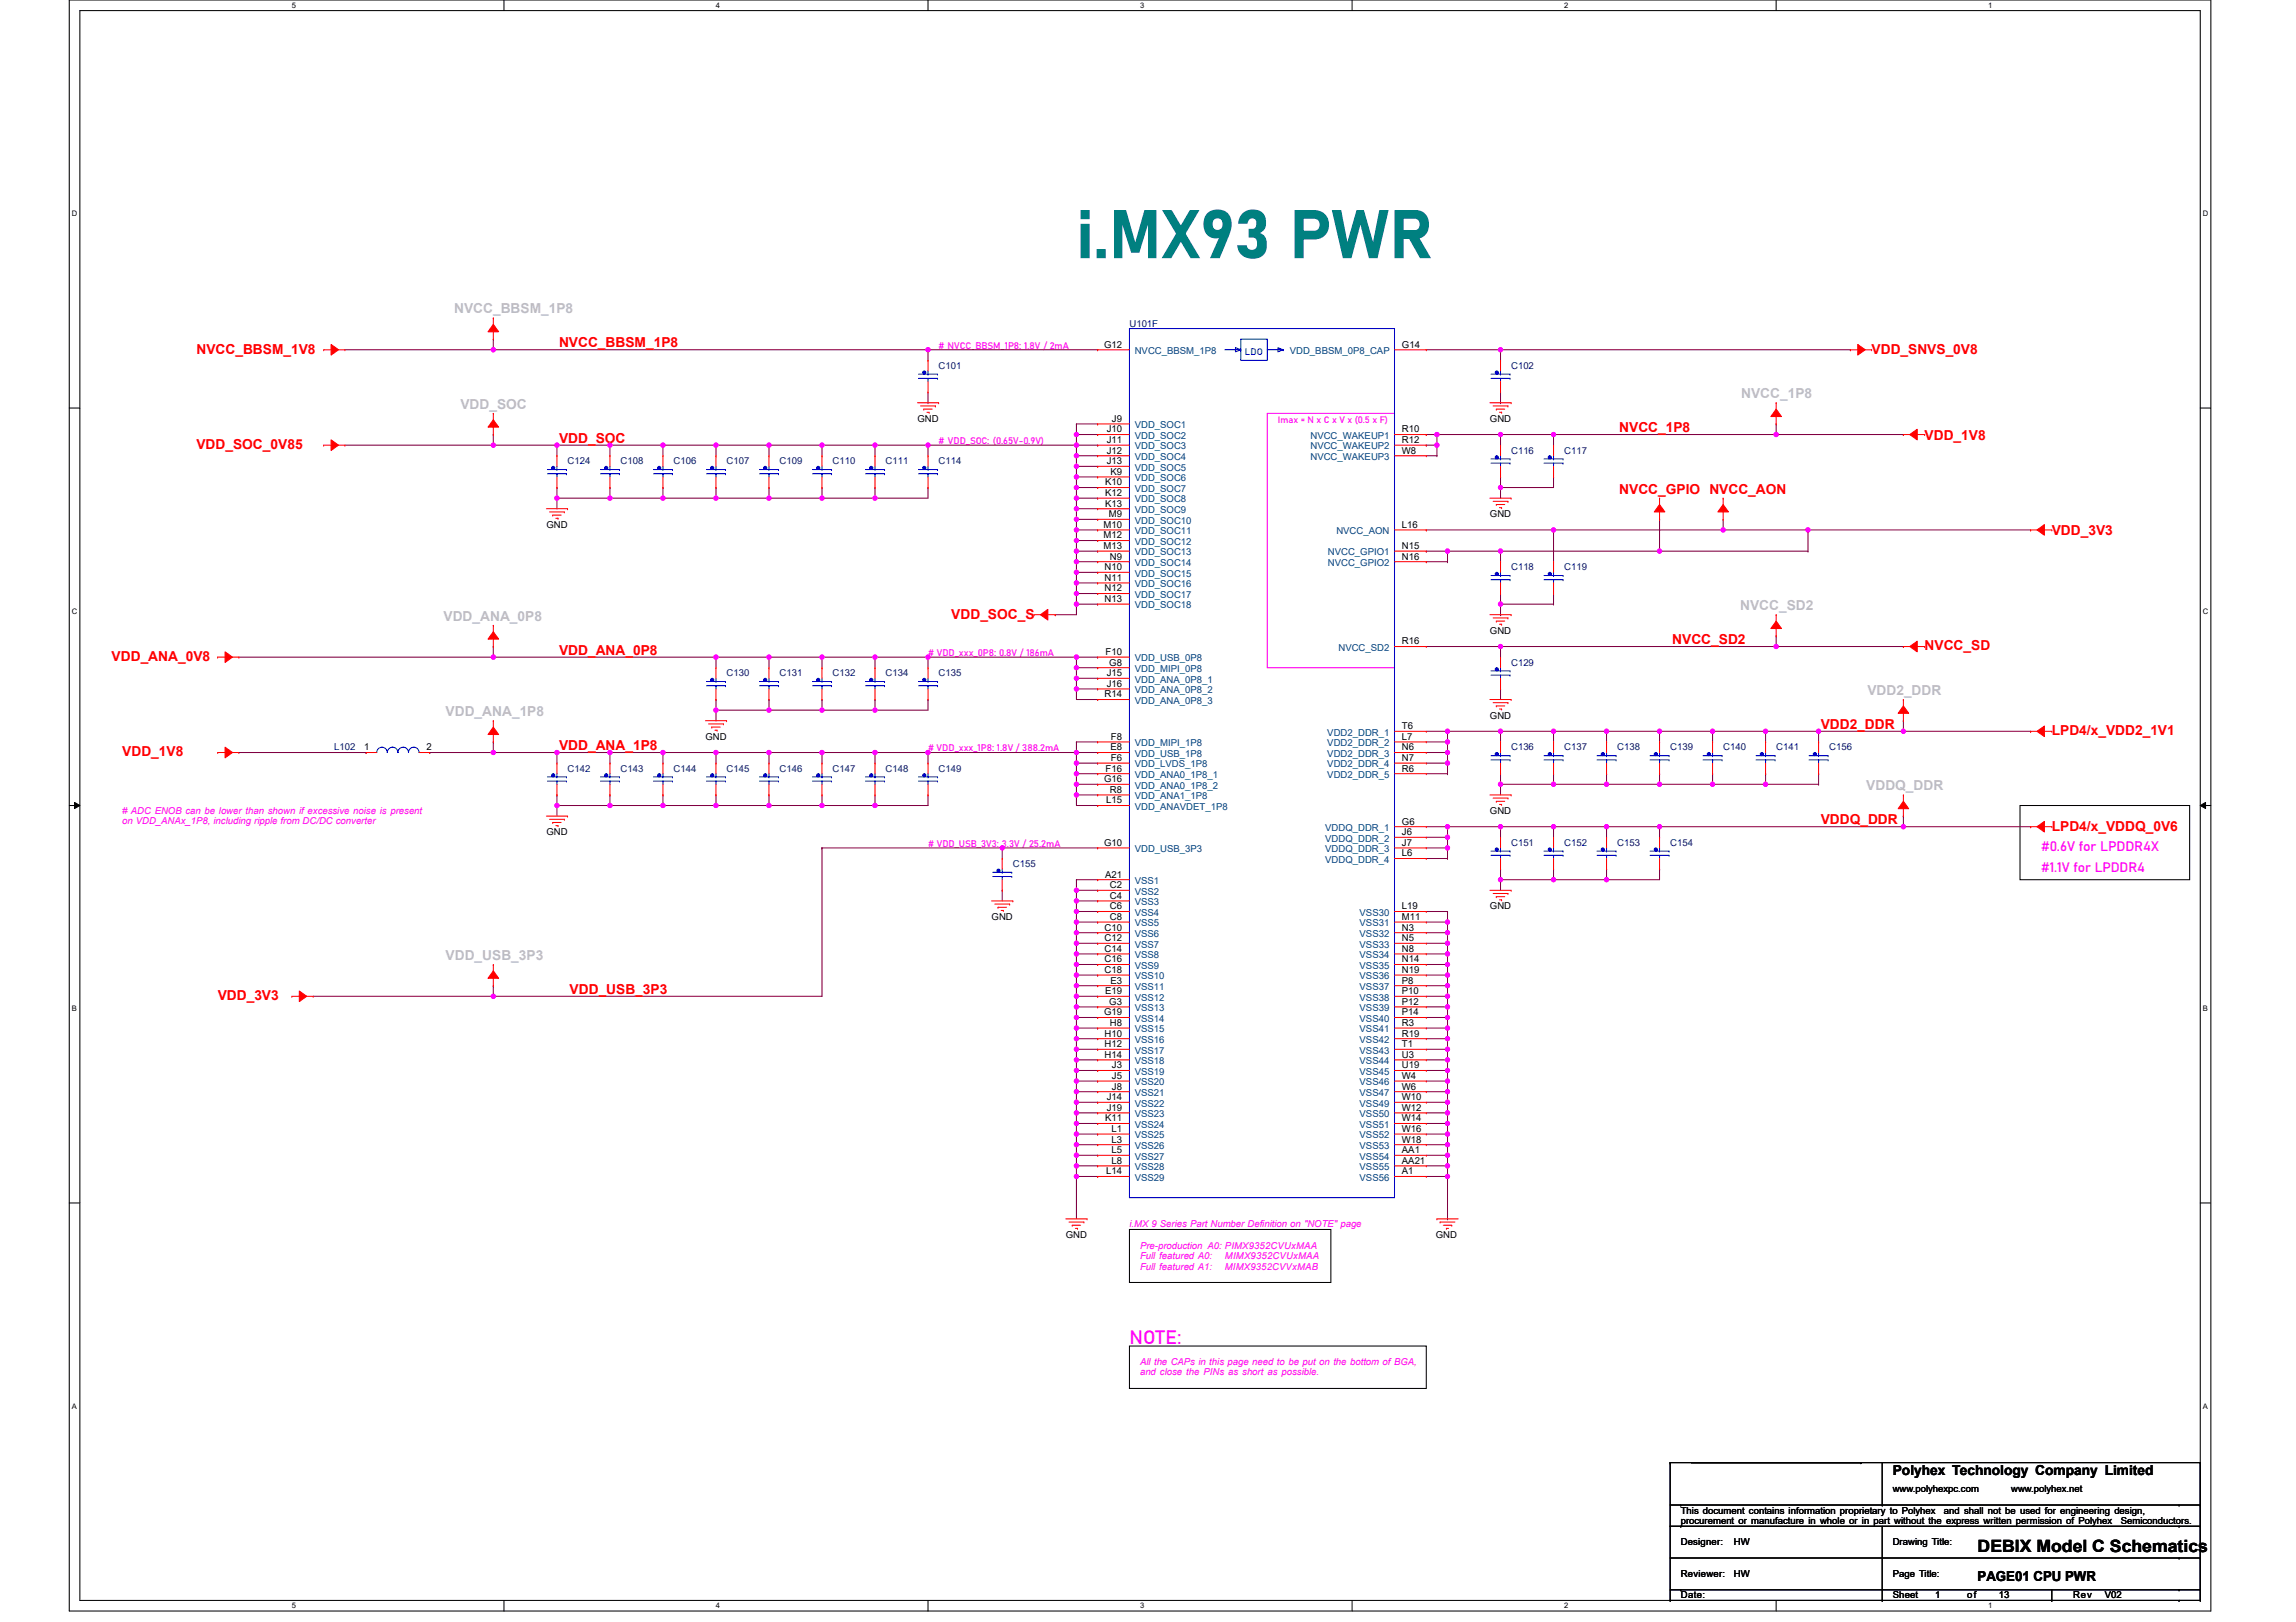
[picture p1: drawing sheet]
<svg xmlns="http://www.w3.org/2000/svg" width="297mm" height="210mm" viewBox="0 0 297 210" stroke-linecap="round" stroke-linejoin="round" font-family="sans-serif">
<defs><g id="words">
<text font-size="2.5" fill="#f0f" x="146.1" y="173.9">NOTE:</text>
<text font-size="2.2" x="255.8" y="200.9">DEBIX Model C Schematics</text>
<g font-size="1.8" fill="#c0c0c0">
<text x="58.8" y="40.6">NVCC_BBSM_1P8</text>
<text x="59.6" y="52.9">VDD_SOC</text>
<text x="225.3" y="51.5">NVCC_1P8</text>
<text x="57.4" y="80.3">VDD_ANA_0P8</text>
<text x="225.1" y="79">NVCC_SD2</text>
<text x="241.6" y="89.9">VDD2_DDR</text>
<text x="57.7" y="92.7">VDD_ANA_1P8</text>
<text x="241.4" y="102.3">VDDQ_DDR</text>
<text x="57.7" y="124.2">VDD_USB_3P3</text>
</g>
<g font-size="1.8" fill="#f00">
<text x="25.4" y="45.8">NVCC_BBSM_1V8</text>
<text x="72.3" y="44.9">NVCC_BBSM_1P8</text>
<text x="242.1" y="45.8">VDD_SNVS_0V8</text>
<text x="25.4" y="58.1">VDD_SOC_0V85</text>
<text x="72.3" y="57.3">VDD_SOC</text>
<text x="209.5" y="55.9">NVCC_1P8</text>
<text x="249" y="56.9">VDD_1V8</text>
<text x="209.5" y="63.9">NVCC_GPIO NVCC_AON</text>
<text x="265.4" y="69.2">VDD_3V3</text>
<text x="123.1" y="80.1">VDD_SOC_S</text>
<text x="216.3" y="83.3">NVCC_SD2</text>
<text x="14.4" y="85.5">VDD_ANA_0V8</text>
<text x="72.3" y="84.7">VDD_ANA_0P8</text>
<text x="249" y="84.2">NVCC_SD</text>
<text x="235.5" y="94.3">VDD2_DDR</text>
<text x="265.4" y="95.1">LPD4/x_VDD2_1V1</text>
<text x="15.8" y="97.9">VDD_1V8</text>
<text x="72.3" y="97">VDD_ANA_1P8</text>
<text x="235.5" y="106.6">VDDQ_DDR</text>
<text x="265.4" y="107.5">LPD4/x_VDDQ_0V6</text>
<text x="28.2" y="129.4">VDD_3V3</text>
<text x="73.7" y="128.6">VDD_USB_3P3</text>
</g>
<g font-size="1.8" fill="#f0f">
<text x="264.1" y="112.9">#1.1V for LPDDR4</text>
<text x="264.1" y="110.1">#0.6V for LPDDR4X</text>
</g>
<g font-size="1.8">
<text x="244.9" y="190.9">Polyhex Technology Company Limited</text>
<text x="255.8" y="204.6">PAGE01 CPU PWR</text>
</g>
<g font-size="1.2" fill="#f0f">
<text x="121.4" y="45.1"># NVCC_BBSM_1P8: 1.8V / 2mA</text>
<text x="121.4" y="57.5"># VDD_SOC: (0.65V-0.9V)</text>
<text x="165.3" y="54.7">Imax = N x C x V x (0.5 x F)</text>
<text x="120.1" y="84.9"># VDD_xxx_0P8: 0.8V / 186mA</text>
<text x="120.1" y="97.2"># VDD_xxx_1P8: 1.8V / 388.2mA</text>
<text x="15.8" y="105.3"># ADC ENOB can be lower than shown if excessive noise is present</text>
<text x="15.8" y="106.6">on VDD_ANAx_1P8, including ripple from DC/DC converter</text>
<text x="120.1" y="109.6"># VDD_USB_3V3: 3.3V / 25.2mA</text>
<text x="146.1" y="158.8">i.MX 9 Series Part Number Definition on &quot;NOTE&quot; page</text>
<text x="147.5" y="161.6">Pre-production A0: PIMX9352CVUxMAA</text>
<text x="147.5" y="164.3">Full featured A1:</text>
<text x="147.5" y="162.9">Full featured A0:</text>
<text x="158.5" y="164.3">MIMX9352CVVxMAB</text>
<text x="158.5" y="162.9">MIMX9352CVUxMAA</text>
<text x="147.5" y="176.7">All the CAPs in this page need to be put on the bottom of BGA,</text>
<text x="147.5" y="177.9">and close the PINs as short as possible.</text>
</g>
<g font-size="1.2" fill="#000080">
<text x="121.4" y="47.7">C101</text>
<text x="146.1" y="42.3">U101F</text>
<text x="195.5" y="47.7">C102</text>
<text x="195.5" y="58.7">C116</text>
<text x="202.4" y="58.7">C117</text>
<text x="73.4" y="60.1">C124</text>
<text x="80.3" y="60.1">C108</text>
<text x="87.1" y="60.1">C106</text>
<text x="94" y="60.1">C107</text>
<text x="100.9" y="60.1">C109</text>
<text x="107.7" y="60.1">C110</text>
<text x="114.6" y="60.1">C111</text>
<text x="121.4" y="60.1">C114</text>
<text x="195.5" y="73.8">C118</text>
<text x="202.4" y="73.8">C119</text>
<text x="94" y="87.5">C130</text>
<text x="100.9" y="87.5">C131</text>
<text x="107.7" y="87.5">C132</text>
<text x="114.6" y="87.5">C134</text>
<text x="121.4" y="87.5">C135</text>
<text x="195.5" y="86.1">C129</text>
<text x="43.2" y="97.1">L102</text>
<text x="73.4" y="99.9">C142</text>
<text x="80.3" y="99.9">C143</text>
<text x="87.1" y="99.9">C144</text>
<text x="94" y="99.9">C145</text>
<text x="100.9" y="99.9">C146</text>
<text x="107.7" y="99.9">C147</text>
<text x="114.6" y="99.9">C148</text>
<text x="121.4" y="99.9">C149</text>
<text x="195.5" y="97.1">C136</text>
<text x="202.4" y="97.1">C137</text>
<text x="209.2" y="97.1">C138</text>
<text x="216.1" y="97.1">C139</text>
<text x="222.9" y="97.1">C140</text>
<text x="229.8" y="97.1">C141</text>
<text x="236.6" y="97.1">C156</text>
<text x="131" y="112.2">C155</text>
<text x="195.5" y="109.5">C151</text>
<text x="202.4" y="109.5">C152</text>
<text x="209.2" y="109.5">C153</text>
<text x="216.1" y="109.5">C154</text>
</g>
<g font-size="1.2">
<text x="142.8" y="45">G12</text>
<text x="181.4" y="45">G14</text>
<text x="118.7" y="54.6">GND</text>
<text x="143.2" y="56">J10</text>
<text x="143.2" y="57.3">J11</text>
<text x="143.2" y="58.7">J12</text>
<text x="143.9" y="54.6">J9</text>
<text x="181.4" y="56">R10</text>
<text x="181.4" y="58.7">W8</text>
<text x="181.4" y="57.3">R12</text>
<text x="192.8" y="54.6">GND</text>
<text x="143" y="62.8">K10</text>
<text x="143" y="64.2">K12</text>
<text x="143" y="65.6">K13</text>
<text x="143.2" y="60.1">J13</text>
<text x="143.7" y="61.4">K9</text>
<text x="70.7" y="68.3">GND</text>
<text x="142.8" y="68.3">M10</text>
<text x="142.8" y="69.7">M12</text>
<text x="142.8" y="71">M13</text>
<text x="143.4" y="66.9">M9</text>
<text x="181.4" y="68.3">L16</text>
<text x="181.4" y="71">N15</text>
<text x="192.8" y="66.9">GND</text>
<text x="142.9" y="73.8">N10</text>
<text x="142.9" y="75.2">N11</text>
<text x="142.9" y="76.5">N12</text>
<text x="142.9" y="77.9">N13</text>
<text x="143.6" y="72.4">N9</text>
<text x="181.4" y="72.4">N16</text>
<text x="181.4" y="83.4">R16</text>
<text x="192.8" y="82">GND</text>
<text x="143" y="84.8">F10</text>
<text x="143.2" y="87.5">J15</text>
<text x="143.2" y="88.9">J16</text>
<text x="143.5" y="86.1">G8</text>
<text x="91.3" y="95.7">GND</text>
<text x="142.9" y="90.2">R14</text>
<text x="143.7" y="95.7">F8</text>
<text x="181.4" y="94.4">T6</text>
<text x="181.4" y="95.7">L7</text>
<text x="192.8" y="93">GND</text>
<text x="47.1" y="97.1">1</text>
<text x="55.2" y="97.1">2</text>
<text x="142.8" y="101.2">G16</text>
<text x="143" y="99.8">F16</text>
<text x="143.7" y="97.1">E8</text>
<text x="143.7" y="98.5">F6</text>
<text x="181.4" y="97.1">N6</text>
<text x="181.4" y="99.8">R6</text>
<text x="181.4" y="98.5">N7</text>
<text x="143.1" y="104">L15</text>
<text x="143.6" y="102.6">R8</text>
<text x="181.4" y="106.7">G6</text>
<text x="192.8" y="105.3">GND</text>
<text x="70.7" y="108.1">GND</text>
<text x="142.8" y="109.4">G10</text>
<text x="143" y="113.6">A21</text>
<text x="181.4" y="110.8">L6</text>
<text x="181.4" y="108.1">J6</text>
<text x="181.4" y="109.4">J7</text>
<text x="128.3" y="119.1">GND</text>
<text x="143.6" y="114.9">C2</text>
<text x="143.6" y="116.3">C4</text>
<text x="143.6" y="117.7">C6</text>
<text x="143.6" y="119">C8</text>
<text x="181.4" y="117.7">L19</text>
<text x="181.4" y="119">M11</text>
<text x="192.8" y="117.7">GND</text>
<text x="142.9" y="120.4">C10</text>
<text x="142.9" y="121.8">C12</text>
<text x="142.9" y="123.2">C14</text>
<text x="142.9" y="124.5">C16</text>
<text x="142.9" y="125.9">C18</text>
<text x="181.4" y="120.4">N3</text>
<text x="181.4" y="121.8">N5</text>
<text x="181.4" y="123.2">N8</text>
<text x="181.4" y="124.5">N14</text>
<text x="181.4" y="125.9">N19</text>
<text x="142.8" y="131.4">G19</text>
<text x="143" y="128.7">E19</text>
<text x="143.5" y="130">G3</text>
<text x="143.7" y="127.3">E3</text>
<text x="181.4" y="127.3">P8</text>
<text x="181.4" y="128.7">P10</text>
<text x="181.4" y="130">P12</text>
<text x="181.4" y="131.4">P14</text>
<text x="142.9" y="134.1">H10</text>
<text x="142.9" y="135.5">H12</text>
<text x="142.9" y="136.9">H14</text>
<text x="143.6" y="132.8">H8</text>
<text x="181.4" y="132.8">R3</text>
<text x="181.4" y="134.1">R19</text>
<text x="181.4" y="135.5">T1</text>
<text x="181.4" y="136.9">U3</text>
<text x="143.2" y="142.4">J14</text>
<text x="143.2" y="143.7">J19</text>
<text x="143.9" y="138.3">J3</text>
<text x="143.9" y="139.6">J5</text>
<text x="143.9" y="141">J8</text>
<text x="181.4" y="138.3">U19</text>
<text x="181.4" y="139.6">W4</text>
<text x="181.4" y="141">W6</text>
<text x="181.4" y="142.4">W10</text>
<text x="181.4" y="143.7">W12</text>
<text x="143" y="145.1">K11</text>
<text x="143.8" y="146.5">L1</text>
<text x="143.8" y="147.9">L3</text>
<text x="143.8" y="149.2">L5</text>
<text x="181.4" y="145.1">W14</text>
<text x="181.4" y="146.5">W16</text>
<text x="181.4" y="147.9">W18</text>
<text x="181.4" y="149.2">AA1</text>
<text x="143.1" y="152">L14</text>
<text x="143.8" y="150.6">L8</text>
<text x="181.4" y="150.6">AA21</text>
<text x="181.4" y="152">A1</text>
<text x="137.9" y="160.2">GND</text>
<text x="185.8" y="160.2">GND</text>
<text x="217.4" y="195.9">This document contains information proprietary to Polyhex</text>
<text x="217.4" y="197.2">procurement or manufacture in whole or in part without the express written permission of Polyhex</text>
<text x="244.9" y="193.1">www.polyhexpc.com</text>
<text x="251.5" y="195.9">and shall not be used for engineering design,</text>
<text x="260.2" y="193.1">www.polyhex.net</text>
<text x="274.4" y="197.2">Semiconductors.</text>
<text x="217.4" y="200">Designer:</text>
<text x="224.3" y="200">HW</text>
<text x="244.9" y="200">Drawing Title:</text>
<text x="217.4" y="206.8">Date:</text>
<text x="217.4" y="204.1">Reviewer:</text>
<text x="224.3" y="204.1">HW</text>
<text x="244.9" y="206.8">Sheet</text>
<text x="244.9" y="204.1">Page Title:</text>
<text x="250.4" y="206.8">1</text>
<text x="254.5" y="206.8">of</text>
<text x="258.6" y="206.8">13</text>
<text x="268.2" y="206.8">Rev</text>
<text x="272.3" y="206.8">V02</text>
</g>
<g font-size="1.2" fill="#004080">
<text x="146.8" y="45.8">NVCC_BBSM_1P8</text>
<text x="166.9" y="45.8">VDD_BBSM_0P8_CAP</text>
<text x="146.8" y="55.4">VDD_SOC1</text>
<text x="146.8" y="56.8">VDD_SOC2</text>
<text x="146.8" y="58.2">VDD_SOC3</text>
<text x="146.8" y="59.5">VDD_SOC4</text>
<text x="169.5" y="56.8">NVCC_WAKEUP1</text>
<text x="169.5" y="59.5">NVCC_WAKEUP3</text>
<text x="169.5" y="58.2">NVCC_WAKEUP2</text>
<text x="146.8" y="60.9">VDD_SOC5</text>
<text x="146.8" y="62.3">VDD_SOC6</text>
<text x="146.8" y="63.6">VDD_SOC7</text>
<text x="146.8" y="65">VDD_SOC8</text>
<text x="146.8" y="66.4">VDD_SOC9</text>
<text x="146.8" y="67.8">VDD_SOC10</text>
<text x="146.8" y="69.1">VDD_SOC11</text>
<text x="146.8" y="70.5">VDD_SOC12</text>
<text x="146.8" y="71.9">VDD_SOC13</text>
<text x="171.8" y="71.9">NVCC_GPIO1</text>
<text x="172.9" y="69.1">NVCC_AON</text>
<text x="146.8" y="73.2">VDD_SOC14</text>
<text x="146.8" y="74.6">VDD_SOC15</text>
<text x="146.8" y="76">VDD_SOC16</text>
<text x="146.8" y="77.4">VDD_SOC17</text>
<text x="171.8" y="73.2">NVCC_GPIO2</text>
<text x="146.8" y="78.7">VDD_SOC18</text>
<text x="146.8" y="87">VDD_MIPI_0P8</text>
<text x="146.8" y="88.3">VDD_ANA_0P8_1</text>
<text x="146.8" y="89.7">VDD_ANA_0P8_2</text>
<text x="146.8" y="85.6">VDD_USB_0P8</text>
<text x="173.2" y="84.2">NVCC_SD2</text>
<text x="146.8" y="91.1">VDD_ANA_0P8_3</text>
<text x="171.7" y="95.2">VDD2_DDR_1</text>
<text x="146.8" y="100.7">VDD_ANA0_1P8_1</text>
<text x="146.8" y="99.3">VDD_LVDS_1P8</text>
<text x="146.8" y="96.6">VDD_MIPI_1P8</text>
<text x="146.8" y="97.9">VDD_USB_1P8</text>
<text x="171.7" y="96.6">VDD2_DDR_2</text>
<text x="171.7" y="97.9">VDD2_DDR_3</text>
<text x="171.7" y="100.7">VDD2_DDR_5</text>
<text x="171.7" y="99.3">VDD2_DDR_4</text>
<text x="146.8" y="103.4">VDD_ANA1_1P8</text>
<text x="146.8" y="102.1">VDD_ANA0_1P8_2</text>
<text x="146.8" y="104.8">VDD_ANAVDET_1P8</text>
<text x="171.4" y="107.5">VDDQ_DDR_1</text>
<text x="146.8" y="110.3">VDD_USB_3P3</text>
<text x="171.4" y="111.7">VDDQ_DDR_4</text>
<text x="171.4" y="108.9">VDDQ_DDR_2</text>
<text x="171.4" y="110.3">VDDQ_DDR_3</text>
<text x="146.8" y="114.4">VSS1</text>
<text x="146.8" y="115.8">VSS2</text>
<text x="146.8" y="117.1">VSS3</text>
<text x="146.8" y="118.5">VSS4</text>
<text x="146.8" y="119.9">VSS5</text>
<text x="175.9" y="118.5">VSS30</text>
<text x="175.9" y="119.9">VSS31</text>
<text x="146.8" y="121.3">VSS6</text>
<text x="146.8" y="122.6">VSS7</text>
<text x="146.8" y="124">VSS8</text>
<text x="146.8" y="125.4">VSS9</text>
<text x="175.9" y="121.3">VSS32</text>
<text x="175.9" y="122.6">VSS33</text>
<text x="175.9" y="124">VSS34</text>
<text x="175.9" y="125.4">VSS35</text>
<text x="146.8" y="126.7">VSS10</text>
<text x="146.8" y="128.1">VSS11</text>
<text x="146.8" y="129.5">VSS12</text>
<text x="146.8" y="130.9">VSS13</text>
<text x="175.9" y="126.7">VSS36</text>
<text x="175.9" y="128.1">VSS37</text>
<text x="175.9" y="129.5">VSS38</text>
<text x="175.9" y="130.9">VSS39</text>
<text x="146.8" y="132.2">VSS14</text>
<text x="146.8" y="133.6">VSS15</text>
<text x="146.8" y="135">VSS16</text>
<text x="146.8" y="136.3">VSS17</text>
<text x="146.8" y="137.7">VSS18</text>
<text x="175.9" y="132.2">VSS40</text>
<text x="175.9" y="133.6">VSS41</text>
<text x="175.9" y="135">VSS42</text>
<text x="175.9" y="136.3">VSS43</text>
<text x="175.9" y="137.7">VSS44</text>
<text x="146.8" y="139.1">VSS19</text>
<text x="146.8" y="140.5">VSS20</text>
<text x="146.8" y="141.8">VSS21</text>
<text x="146.8" y="143.2">VSS22</text>
<text x="175.9" y="139.1">VSS45</text>
<text x="175.9" y="140.5">VSS46</text>
<text x="175.9" y="141.8">VSS47</text>
<text x="175.9" y="143.2">VSS49</text>
<text x="146.8" y="144.6">VSS23</text>
<text x="146.8" y="145.9">VSS24</text>
<text x="146.8" y="147.3">VSS25</text>
<text x="146.8" y="148.7">VSS26</text>
<text x="175.9" y="144.6">VSS50</text>
<text x="175.9" y="145.9">VSS51</text>
<text x="175.9" y="147.3">VSS52</text>
<text x="175.9" y="148.7">VSS53</text>
<text x="146.8" y="150.1">VSS27</text>
<text x="146.8" y="151.4">VSS28</text>
<text x="146.8" y="152.8">VSS29</text>
<text x="175.9" y="150.1">VSS54</text>
<text x="175.9" y="151.4">VSS55</text>
<text x="175.9" y="152.8">VSS56</text>
</g>
<text font-size="1.2" fill="#00f" x="161.1" y="45.9">LDO</text>
<g font-size="1">
<text x="37.8" y="1">5</text>
<text x="92.6" y="1">4</text>
<text x="147.5" y="1">3</text>
<text x="202.4" y="1">2</text>
<text x="257.2" y="1">1</text>
<text x="9.3" y="28">D</text>
<text x="285" y="28">D</text>
<text x="9.3" y="79.4">C</text>
<text x="285" y="79.4">C</text>
<text x="9.3" y="130.8">B</text>
<text x="285" y="130.8">B</text>
<text x="9.3" y="182.3">A</text>
<text x="285" y="182.3">A</text>
<text x="37.8" y="208.1">5</text>
<text x="92.6" y="208.1">4</text>
<text x="147.5" y="208.1">3</text>
<text x="202.4" y="208.1">2</text>
<text x="257.2" y="208.1">1</text>
</g>
</g></defs>
<path d="M9 0h277v208.5h-277zM10.3 1.4h274.4v205.7h-274.4z" fill="none" stroke="#000" stroke-width=".13"/>
<g fill="#fff">
<path d="M37.8 .1h.5v1.1h-.5z"/>
<path d="M37.8 207.3h.5v1h-.5z"/>
</g>
<path d="M65.2 0v1.4M65.2 207.1v1.4" fill="none" stroke="#000" stroke-width=".13"/>
<g fill="#fff">
<path d="M92.6 .1h.6v1.1h-.6z"/>
<path d="M92.6 207.3h.6v1h-.6z"/>
</g>
<path d="M120.1 0v1.4M120.1 207.1v1.4" fill="none" stroke="#000" stroke-width=".13"/>
<g fill="#fff">
<path d="M147.5 .1h.5v1.1h-.5z"/>
<path d="M147.5 207.3h.5v1h-.5z"/>
</g>
<path d="M174.9 0v1.4M174.9 207.1v1.4" fill="none" stroke="#000" stroke-width=".13"/>
<g fill="#fff">
<path d="M202.4 .1h.5v1.1h-.5z"/>
<path d="M202.4 207.3h.5v1h-.5z"/>
</g>
<path d="M229.8 0v1.4M229.8 207.1v1.4" fill="none" stroke="#000" stroke-width=".13"/>
<g fill="#fff">
<path d="M257.2 .1h.6v1.1h-.6z"/>
<path d="M257.2 207.3h.6v1.1h-.6z"/>
<path d="M9.3 27.1h.7v1.1h-.7z"/>
<path d="M285 27.1h.7v1.1h-.7z"/>
<path d="M9.3 78.5h.7v1.1h-.7z"/>
<path d="M285 78.5h.7v1.1h-.7z"/>
</g>
<path d="M9 52.8h1.3M284.7 52.8h1.3" fill="none" stroke="#000" stroke-width=".13"/>
<g fill="#fff">
<path d="M9.3 130h.7v1.1h-.7z"/>
<path d="M285 130h.6v1.1h-.6z"/>
</g>
<path d="M9 104.2h1.3M9.6 103.8l.7 .4-.7 .4zM284.7 104.2h1.3M284.7 104.2l.6-.4v.8z" fill="none" stroke="#000" stroke-width=".13"/>
<path d="M9.6 103.8l.7 .4-.7 .4zM284.7 104.2l.6-.4v.8z" fill="#000"/>
<g fill="#fff">
<path d="M9.3 181.4h.7v1.1h-.7z"/>
<path d="M285 181.4h.6v1.1h-.6z"/>
</g>
<path d="M261.3 104.2h22v9.6h-22zM9 155.7h1.3M146.1 159.1h26.1v6.9h-26.1zM284.7 155.7h1.3M146.1 174.2h38.4v5.5h-38.4z" fill="none" stroke="#000" stroke-width=".13"/>
<path d="M164 53.5h16.4v32.9h-16.4z" fill="none" stroke="#f0f" stroke-width=".13"/>
<path d="M139.8 27.2h1.2v1.2h-1.2zM139.8 29h1.2v4.4h-1.2zM141.9 32.2h1.1v1.2h-1.1zM144.1 27.2h1.6l1.2 4.2 1.2-4.2h1.5v6.2h-1.1v-4.8l.1 .2-1.2 3.9h-1.1l-1.1-3.8v-.3v4.8h-1.1zM150.3 27.2h1.3l3.7 6.2h-1.3zM153.9 27.2h1.3l-3.7 6.2h-1.2zM156.2 27.6a1.88 1.88 0 0 1 2.3-.3 1.88 1.88 0 0 1 .8 2.3l-.3 .8-1.2 3h-1.3l1.4-3.1 .2 .2a1.41 1.41 0 0 1-1.5 .2 1.41 1.41 0 0 1-.9-1.3v-.4a1.95 1.95 0 0 1 .5-1.4zM157 28.4a.75 .75 0 0 0-.1 1 .75 .75 0 0 0 1 .3 .77 .77 0 0 0 .2-.9 .77 .77 0 0 0-.8-.5zM160.8 27.6a1.88 1.88 0 0 1 2.9 .4 1.59 1.59 0 0 1-.7 2.2 1.55 1.55 0 0 1 .9 1.9 1.89 1.89 0 0 1-2.8 1.2 1.71 1.71 0 0 1-1-1.6h1.2a.69 .69 0 0 0 .8 .6 .69 .69 0 0 0 .5-.8v-.2a.54 .54 0 0 0-.5-.6h-.6v-1.1h.6a.77 .77 0 0 0 .3-1.2 .63 .63 0 0 0-.7-.1 .63 .63 0 0 0-.3 .6h-1.2a2 2 0 0 1 .6-1.3zM168 27.2h2a1.91 1.91 0 0 1 1.9 1.9 1.91 1.91 0 0 1-1.9 1.9h-2v-1.1h2a.78 .78 0 0 0 .7-.8 .78 .78 0 0 0-.7-.8h-2zM167.5 27.2h1.2v6.2h-1.2zM172.3 27.2h1.2l.8 4.1 1.2-4.1h.9l1.2 4.1 .8-4.1h1.2l-1.4 6.2h-1.1l-1.1-4.3-1.2 4.3h-1.1zM180.9 27.2h2.2a1.9 1.9 0 0 1 1.4 3.1 1.63 1.63 0 0 1-1.4 .6h-2.2v-1.1h2.2a.75 .75 0 0 0 .6-.8 .75 .75 0 0 0-.6-.7h-2.2zM180.4 27.2h1.2v6.2h-1.2zM182.2 30.7l1.3-.2 1.6 2.9h-1.4z" fill="#008080"/>
<path d="M44.6 45.3h75.5M63.8 45.3h.1" fill="none" stroke="#800040" stroke-width=".13"/>
<circle cx="120.1" cy="45.3" r=".27" fill="#f0f"/>
<circle cx="120.1" cy="45.3" r=".27" fill="none" stroke="#f0f" stroke-width=".13"/>
<circle cx="63.8" cy="45.3" r=".27" fill="#f0f"/>
<circle cx="63.8" cy="45.3" r=".27" fill="none" stroke="#f0f" stroke-width=".13"/>
<path d="M120.1 45.3h21.9M142 45.3h.1M184.5 45.3h54.9M194.1 45.3h.1M239.4 45.3h.1" fill="none" stroke="#800040" stroke-width=".13"/>
<circle cx="194.1" cy="45.3" r=".27" fill="#f0f"/>
<circle cx="194.1" cy="45.3" r=".27" fill="none" stroke="#f0f" stroke-width=".13"/>
<path d="M120.1 52.1h.1M120.1 50.7v1.4M139.3 54.9h2.7M139.3 54.9h.1M139.3 54.9v1.3M142 54.9h.1M194.1 45.3h.1M194.1 52.1h.1M194.1 45.3v1.3M194.1 50.7v1.4" fill="none" stroke="#800040" stroke-width=".13"/>
<circle cx="139.3" cy="56.2" r=".27" fill="#f0f"/>
<circle cx="139.3" cy="56.2" r=".27" fill="none" stroke="#f0f" stroke-width=".13"/>
<path d="M139.3 56.2h2.7M139.3 56.2h.1M139.3 56.2v1.4M142 56.2h.1M184.5 56.2h1.4M184.5 56.2h.1" fill="none" stroke="#800040" stroke-width=".13"/>
<circle cx="185.9" cy="56.2" r=".27" fill="#f0f"/>
<circle cx="185.9" cy="56.2" r=".27" fill="none" stroke="#f0f" stroke-width=".13"/>
<path d="M185.9 56.2h.1M185.9 56.2v1.4M185.9 56.2h15.1M194.1 56.2h.1M194.1 56.2v1.4" fill="none" stroke="#800040" stroke-width=".13"/>
<circle cx="194.1" cy="56.2" r=".27" fill="#f0f"/>
<circle cx="194.1" cy="56.2" r=".27" fill="none" stroke="#f0f" stroke-width=".13"/>
<path d="M201 56.2h28.8M201 56.2h.1M201 56.2v1.4" fill="none" stroke="#800040" stroke-width=".13"/>
<circle cx="229.8" cy="56.2" r=".27" fill="#f0f"/>
<circle cx="229.8" cy="56.2" r=".27" fill="none" stroke="#f0f" stroke-width=".13"/>
<circle cx="201" cy="56.2" r=".27" fill="#f0f"/>
<circle cx="201" cy="56.2" r=".27" fill="none" stroke="#f0f" stroke-width=".13"/>
<path d="M44.6 57.6h19.2M63.8 57.6h.1" fill="none" stroke="#800040" stroke-width=".13"/>
<circle cx="63.8" cy="57.6" r=".27" fill="#f0f"/>
<circle cx="63.8" cy="57.6" r=".27" fill="none" stroke="#f0f" stroke-width=".13"/>
<path d="M72.1 57.6h.1M72.1 57.6v1.4M72.1 57.6h6.8" fill="none" stroke="#800040" stroke-width=".13"/>
<circle cx="72.1" cy="57.6" r=".27" fill="#f0f"/>
<circle cx="72.1" cy="57.6" r=".27" fill="none" stroke="#f0f" stroke-width=".13"/>
<path d="M78.9 57.6h.1M78.9 57.6h6.9" fill="none" stroke="#800040" stroke-width=".13"/>
<circle cx="85.8" cy="57.6" r=".27" fill="#f0f"/>
<circle cx="85.8" cy="57.6" r=".27" fill="none" stroke="#f0f" stroke-width=".13"/>
<circle cx="78.9" cy="57.6" r=".27" fill="#f0f"/>
<circle cx="78.9" cy="57.6" r=".27" fill="none" stroke="#f0f" stroke-width=".13"/>
<path d="M78.9 57.6h.1M78.9 57.6v1.4M85.8 57.6h.1M85.8 57.6v1.4M85.8 57.6h13.7M92.6 57.6h.1M92.6 57.6v1.4" fill="none" stroke="#800040" stroke-width=".13"/>
<circle cx="99.5" cy="57.6" r=".27" fill="#f0f"/>
<circle cx="99.5" cy="57.6" r=".27" fill="none" stroke="#f0f" stroke-width=".13"/>
<circle cx="92.6" cy="57.6" r=".27" fill="#f0f"/>
<circle cx="92.6" cy="57.6" r=".27" fill="none" stroke="#f0f" stroke-width=".13"/>
<path d="M99.5 57.6h13.7M99.5 57.6h.1M99.5 57.6v1.4M106.3 57.6h.1" fill="none" stroke="#800040" stroke-width=".13"/>
<circle cx="106.3" cy="57.6" r=".27" fill="#f0f"/>
<circle cx="106.3" cy="57.6" r=".27" fill="none" stroke="#f0f" stroke-width=".13"/>
<path d="M106.3 57.6h.1M106.3 57.6v1.4M113.2 57.6h.1M113.2 57.6h6.9" fill="none" stroke="#800040" stroke-width=".13"/>
<circle cx="120.1" cy="57.6" r=".27" fill="#f0f"/>
<circle cx="120.1" cy="57.6" r=".27" fill="none" stroke="#f0f" stroke-width=".13"/>
<circle cx="113.2" cy="57.6" r=".27" fill="#f0f"/>
<circle cx="113.2" cy="57.6" r=".27" fill="none" stroke="#f0f" stroke-width=".13"/>
<path d="M113.2 57.6h.1M113.2 57.6v1.4M120.1 57.6h19.2M120.1 57.6h.1M120.1 57.6v1.4M139.3 57.6h.1" fill="none" stroke="#800040" stroke-width=".13"/>
<circle cx="139.3" cy="57.6" r=".27" fill="#f0f"/>
<circle cx="139.3" cy="57.6" r=".27" fill="none" stroke="#f0f" stroke-width=".13"/>
<path d="M139.3 57.6h.1M139.3 57.6v1.4" fill="none" stroke="#800040" stroke-width=".13"/>
<circle cx="139.3" cy="59" r=".27" fill="#f0f"/>
<circle cx="139.3" cy="59" r=".27" fill="none" stroke="#f0f" stroke-width=".13"/>
<path d="M139.3 57.6h2.7M139.3 59h2.7M139.3 59h.1M139.3 59v1.4h2.7M142 57.6h.1M142 59h.1M184.5 57.6h1.4M184.5 57.6h.1M142 60.4h.1" fill="none" stroke="#800040" stroke-width=".13"/>
<circle cx="139.3" cy="60.3" r=".27" fill="#f0f"/>
<circle cx="139.3" cy="60.3" r=".27" fill="none" stroke="#f0f" stroke-width=".13"/>
<path d="M139.3 61.7h2.7M139.3 60.4h.1M139.3 61.7h.1M139.3 60.4v2.7M142 61.7h.1" fill="none" stroke="#800040" stroke-width=".13"/>
<circle cx="139.3" cy="61.7" r=".27" fill="#f0f"/>
<circle cx="139.3" cy="61.7" r=".27" fill="none" stroke="#f0f" stroke-width=".13"/>
<path d="M72.1 63.1h.1M72.1 63.1v1.4M194.1 61.7h.1M194.1 61.7v1.4M201 61.7h.1M201 61.7v1.4" fill="none" stroke="#800040" stroke-width=".13"/>
<circle cx="72.1" cy="64.5" r=".27" fill="#f0f"/>
<circle cx="72.1" cy="64.5" r=".27" fill="none" stroke="#f0f" stroke-width=".13"/>
<g fill="none" stroke="#800040" stroke-width=".13">
<path d="M78.9 63.1h.1M78.9 63.1v1.4M85.8 63.1h.1M85.8 63.1v1.4M92.6 63.1h.1M92.6 63.1v1.4M99.5 63.1h.1M99.5 63.1v1.4M106.3 63.1h.1M106.3 63.1v1.4M113.2 63.1h.1M113.2 63.1v1.4"/>
<path d="M120.1 63.1h.1M120.1 63.1v1.4M139.3 63.1h.1M139.3 63.1v1.4"/>
</g>
<circle cx="139.3" cy="64.5" r=".27" fill="#f0f"/>
<circle cx="139.3" cy="64.5" r=".27" fill="none" stroke="#f0f" stroke-width=".13"/>
<path d="M139.3 63.1h2.7M142 63.1h.1" fill="none" stroke="#800040" stroke-width=".13"/>
<circle cx="139.3" cy="63.1" r=".27" fill="#f0f"/>
<circle cx="139.3" cy="63.1" r=".27" fill="none" stroke="#f0f" stroke-width=".13"/>
<path d="M194.1 63.1h.1M194.1 63.1v1.4M194.1 63.1h6.9" fill="none" stroke="#800040" stroke-width=".13"/>
<circle cx="194.1" cy="63.1" r=".27" fill="#f0f"/>
<circle cx="194.1" cy="63.1" r=".27" fill="none" stroke="#f0f" stroke-width=".13"/>
<path d="M72.1 64.5h.1M72.1 64.5h13.7M72.1 64.5v1.3M78.9 64.5h.1" fill="none" stroke="#800040" stroke-width=".13"/>
<circle cx="85.8" cy="64.5" r=".27" fill="#f0f"/>
<circle cx="85.8" cy="64.5" r=".27" fill="none" stroke="#f0f" stroke-width=".13"/>
<circle cx="78.9" cy="64.5" r=".27" fill="#f0f"/>
<circle cx="78.9" cy="64.5" r=".27" fill="none" stroke="#f0f" stroke-width=".13"/>
<path d="M85.8 64.5h.1M85.8 64.5h13.7M92.6 64.5h.1" fill="none" stroke="#800040" stroke-width=".13"/>
<circle cx="99.5" cy="64.5" r=".27" fill="#f0f"/>
<circle cx="99.5" cy="64.5" r=".27" fill="none" stroke="#f0f" stroke-width=".13"/>
<circle cx="92.6" cy="64.5" r=".27" fill="#f0f"/>
<circle cx="92.6" cy="64.5" r=".27" fill="none" stroke="#f0f" stroke-width=".13"/>
<path d="M99.5 64.5h6.8M99.5 64.5h.1" fill="none" stroke="#800040" stroke-width=".13"/>
<circle cx="106.3" cy="64.5" r=".27" fill="#f0f"/>
<circle cx="106.3" cy="64.5" r=".27" fill="none" stroke="#f0f" stroke-width=".13"/>
<path d="M106.3 64.5h.1M106.3 64.5h13.8M113.2 64.5h.1" fill="none" stroke="#800040" stroke-width=".13"/>
<circle cx="113.2" cy="64.5" r=".27" fill="#f0f"/>
<circle cx="113.2" cy="64.5" r=".27" fill="none" stroke="#f0f" stroke-width=".13"/>
<path d="M139.3 64.5h2.7M139.3 65.8h2.7M139.3 64.5h.1M139.3 65.8h.1M139.3 64.5v2.7M142 64.5h.1M142 65.8h.1" fill="none" stroke="#800040" stroke-width=".13"/>
<circle cx="139.3" cy="67.2" r=".27" fill="#f0f"/>
<circle cx="139.3" cy="67.2" r=".27" fill="none" stroke="#f0f" stroke-width=".13"/>
<circle cx="139.3" cy="65.8" r=".27" fill="#f0f"/>
<circle cx="139.3" cy="65.8" r=".27" fill="none" stroke="#f0f" stroke-width=".13"/>
<path d="M139.3 67.2h2.7M139.3 68.6h2.7M139.3 67.2h.1M139.3 68.6h.1M139.3 67.2v2.8M142 67.2h.1M142 68.6h.1M184.5 68.6h16.5M184.5 68.6h.1" fill="none" stroke="#800040" stroke-width=".13"/>
<circle cx="139.3" cy="68.6" r=".27" fill="#f0f"/>
<circle cx="139.3" cy="68.6" r=".27" fill="none" stroke="#f0f" stroke-width=".13"/>
<path d="M139.3 70h2.7M139.3 70h.1M139.3 70v1.3M142 70h.1" fill="none" stroke="#800040" stroke-width=".13"/>
<circle cx="139.3" cy="69.9" r=".27" fill="#f0f"/>
<circle cx="139.3" cy="69.9" r=".27" fill="none" stroke="#f0f" stroke-width=".13"/>
<path d="M139.3 71.3h.1M139.3 71.3v1.4" fill="none" stroke="#800040" stroke-width=".13"/>
<circle cx="139.3" cy="72.7" r=".27" fill="#f0f"/>
<circle cx="139.3" cy="72.7" r=".27" fill="none" stroke="#f0f" stroke-width=".13"/>
<circle cx="139.3" cy="71.3" r=".27" fill="#f0f"/>
<circle cx="139.3" cy="71.3" r=".27" fill="none" stroke="#f0f" stroke-width=".13"/>
<path d="M139.3 71.3h2.7M139.3 72.7h2.7M139.3 72.7h.1M139.3 74.1h.1M139.3 72.7v2.7M142 71.3h.1M142 72.7h.1M194.1 78.2h.1M194.1 76.8v1.4M201 78.2h.1M201 76.8v1.4" fill="none" stroke="#800040" stroke-width=".13"/>
<circle cx="139.3" cy="75.4" r=".27" fill="#f0f"/>
<circle cx="139.3" cy="75.4" r=".27" fill="none" stroke="#f0f" stroke-width=".13"/>
<circle cx="139.3" cy="74.1" r=".27" fill="#f0f"/>
<circle cx="139.3" cy="74.1" r=".27" fill="none" stroke="#f0f" stroke-width=".13"/>
<path d="M139.3 74.1h2.7M142 74.1h.1M194.1 78.2h.1M194.1 79.6h.1M194.1 78.2v1.4M194.1 78.2h6.9" fill="none" stroke="#800040" stroke-width=".13"/>
<circle cx="194.1" cy="78.2" r=".27" fill="#f0f"/>
<circle cx="194.1" cy="78.2" r=".27" fill="none" stroke="#f0f" stroke-width=".13"/>
<path d="M139.3 75.4h2.7M139.3 75.4h.1M139.3 75.4v1.4h2.7M142 75.4h.1M142 76.8h.1" fill="none" stroke="#800040" stroke-width=".13"/>
<circle cx="139.3" cy="76.8" r=".27" fill="#f0f"/>
<circle cx="139.3" cy="76.8" r=".27" fill="none" stroke="#f0f" stroke-width=".13"/>
<path d="M139.3 76.8h.1M139.3 76.8v1.4h2.7M142 78.2h.1M194.1 83.7h35.7M194.1 83.7h.1M194.1 83.7v1.3" fill="none" stroke="#800040" stroke-width=".13"/>
<circle cx="229.8" cy="83.7" r=".27" fill="#f0f"/>
<circle cx="229.8" cy="83.7" r=".27" fill="none" stroke="#f0f" stroke-width=".13"/>
<circle cx="194.1" cy="83.7" r=".27" fill="#f0f"/>
<circle cx="194.1" cy="83.7" r=".27" fill="none" stroke="#f0f" stroke-width=".13"/>
<path d="M30.9 85h32.9M63.8 85h.1M92.6 85h.1M92.6 85h6.9M92.6 85v1.4" fill="none" stroke="#800040" stroke-width=".13"/>
<circle cx="99.5" cy="85" r=".27" fill="#f0f"/>
<circle cx="99.5" cy="85" r=".27" fill="none" stroke="#f0f" stroke-width=".13"/>
<path d="M99.5 85h.1M99.5 85v1.4M106.3 85h.1M113.2 85h-13.7M139.3 85h.1M139.3 85v1.4M194.1 89.2h.1M194.1 89.2v1.3" fill="none" stroke="#800040" stroke-width=".13"/>
<circle cx="106.3" cy="85" r=".27" fill="#f0f"/>
<circle cx="106.3" cy="85" r=".27" fill="none" stroke="#f0f" stroke-width=".13"/>
<path d="M106.3 85h.1M106.3 85v1.4M113.2 85h.1M113.2 85v1.4M113.2 85h6.9" fill="none" stroke="#800040" stroke-width=".13"/>
<circle cx="120.1" cy="85" r=".27" fill="#f0f"/>
<circle cx="120.1" cy="85" r=".27" fill="none" stroke="#f0f" stroke-width=".13"/>
<circle cx="113.2" cy="85" r=".27" fill="#f0f"/>
<circle cx="113.2" cy="85" r=".27" fill="none" stroke="#f0f" stroke-width=".13"/>
<path d="M120.1 85h19.2M120.1 85h.1" fill="none" stroke="#800040" stroke-width=".13"/>
<circle cx="139.3" cy="85" r=".27" fill="#f0f"/>
<circle cx="139.3" cy="85" r=".27" fill="none" stroke="#f0f" stroke-width=".13"/>
<path d="M120.1 85h.1M120.1 85v1.4M139.3 85h2.7M139.3 86.4h2.7M142 85h.1M142 86.4h.1" fill="none" stroke="#800040" stroke-width=".13"/>
<circle cx="139.3" cy="86.4" r=".27" fill="#f0f"/>
<circle cx="139.3" cy="86.4" r=".27" fill="none" stroke="#f0f" stroke-width=".13"/>
<path d="M139.3 87.8h2.7M139.3 89.2h2.7M139.3 87.8h.1M139.3 89.2h.1M139.3 87.8v2.7M142 87.8h.1M142 89.2h.1" fill="none" stroke="#800040" stroke-width=".13"/>
<circle cx="139.3" cy="89.2" r=".27" fill="#f0f"/>
<circle cx="139.3" cy="89.2" r=".27" fill="none" stroke="#f0f" stroke-width=".13"/>
<g fill="none" stroke="#800040" stroke-width=".13">
<path d="M92.6 90.5h.1M92.6 91.9h.1M92.6 90.5v2.8M99.5 90.5h.1M99.5 90.5v1.4h-6.9M106.3 90.5h.1M106.3 90.5v1.4M113.2 90.5h.1M113.2 90.5v1.4M120.1 90.5h.1M120.1 90.5v1.4M139.3 90.5h2.7"/>
<path d="M142 90.5h.1"/>
</g>
<circle cx="99.5" cy="91.9" r=".27" fill="#f0f"/>
<circle cx="99.5" cy="91.9" r=".27" fill="none" stroke="#f0f" stroke-width=".13"/>
<circle cx="92.6" cy="91.9" r=".27" fill="#f0f"/>
<circle cx="92.6" cy="91.9" r=".27" fill="none" stroke="#f0f" stroke-width=".13"/>
<path d="M99.5 91.9h6.8M99.5 91.9h.1" fill="none" stroke="#800040" stroke-width=".13"/>
<circle cx="106.3" cy="91.9" r=".27" fill="#f0f"/>
<circle cx="106.3" cy="91.9" r=".27" fill="none" stroke="#f0f" stroke-width=".13"/>
<path d="M106.3 91.9h.1M113.2 91.9h.1M120.1 91.9h-13.8" fill="none" stroke="#800040" stroke-width=".13"/>
<circle cx="113.2" cy="91.9" r=".27" fill="#f0f"/>
<circle cx="113.2" cy="91.9" r=".27" fill="none" stroke="#f0f" stroke-width=".13"/>
<path d="M85.8 97.4h.1M85.8 97.4h13.7M85.8 97.4v1.4M92.6 97.4h.1M139.3 97.4h.1M139.3 97.4v1.4" fill="none" stroke="#800040" stroke-width=".13"/>
<circle cx="99.5" cy="97.4" r=".27" fill="#f0f"/>
<circle cx="99.5" cy="97.4" r=".27" fill="none" stroke="#f0f" stroke-width=".13"/>
<circle cx="92.6" cy="97.4" r=".27" fill="#f0f"/>
<circle cx="92.6" cy="97.4" r=".27" fill="none" stroke="#f0f" stroke-width=".13"/>
<path d="M92.6 97.4h.1M92.6 97.4v1.4M99.5 97.4h13.7M99.5 97.4h.1M99.5 97.4v1.4M106.3 97.4h.1M106.3 97.4v1.4" fill="none" stroke="#800040" stroke-width=".13"/>
<circle cx="106.3" cy="97.4" r=".27" fill="#f0f"/>
<circle cx="106.3" cy="97.4" r=".27" fill="none" stroke="#f0f" stroke-width=".13"/>
<path d="M113.2 97.4h.1M113.2 97.4v1.4M113.2 97.4h6.9" fill="none" stroke="#800040" stroke-width=".13"/>
<circle cx="120.1" cy="97.4" r=".27" fill="#f0f"/>
<circle cx="120.1" cy="97.4" r=".27" fill="none" stroke="#f0f" stroke-width=".13"/>
<circle cx="113.2" cy="97.4" r=".27" fill="#f0f"/>
<circle cx="113.2" cy="97.4" r=".27" fill="none" stroke="#f0f" stroke-width=".13"/>
<path d="M120.1 97.4h19.2M120.1 97.4h.1M120.1 97.4v1.4M139.3 97.4h.1" fill="none" stroke="#800040" stroke-width=".13"/>
<circle cx="139.3" cy="97.4" r=".27" fill="#f0f"/>
<circle cx="139.3" cy="97.4" r=".27" fill="none" stroke="#f0f" stroke-width=".13"/>
<g fill="none" stroke="#800040" stroke-width=".13">
<path d="M72.1 102.9h.1M72.1 104.2h.1M72.1 102.9v2.7M78.9 102.9h.1M78.9 102.9v1.3h-6.8M85.8 102.9h.1M85.8 102.9v1.3M92.6 102.9h.1M92.6 102.9v1.3M99.5 102.9h.1M99.5 102.9v1.3M106.3 102.9h.1"/>
<path d="M106.3 102.9v1.3M113.2 102.9h.1M113.2 102.9v1.3M120.1 102.9h.1M120.1 102.9v1.3M139.3 102.9h2.7M139.3 102.9h.1M139.3 102.9v1.3h2.7M142 102.9h.1M142 104.2h.1"/>
</g>
<circle cx="72.1" cy="104.2" r=".27" fill="#f0f"/>
<circle cx="72.1" cy="104.2" r=".27" fill="none" stroke="#f0f" stroke-width=".13"/>
<path d="M78.9 104.2h.1M78.9 104.2h6.9" fill="none" stroke="#800040" stroke-width=".13"/>
<circle cx="85.8" cy="104.2" r=".27" fill="#f0f"/>
<circle cx="85.8" cy="104.2" r=".27" fill="none" stroke="#f0f" stroke-width=".13"/>
<circle cx="78.9" cy="104.2" r=".27" fill="#f0f"/>
<circle cx="78.9" cy="104.2" r=".27" fill="none" stroke="#f0f" stroke-width=".13"/>
<path d="M85.8 104.2h.1M85.8 104.2h13.7M92.6 104.2h.1" fill="none" stroke="#800040" stroke-width=".13"/>
<circle cx="99.5" cy="104.2" r=".27" fill="#f0f"/>
<circle cx="99.5" cy="104.2" r=".27" fill="none" stroke="#f0f" stroke-width=".13"/>
<circle cx="92.6" cy="104.2" r=".27" fill="#f0f"/>
<circle cx="92.6" cy="104.2" r=".27" fill="none" stroke="#f0f" stroke-width=".13"/>
<path d="M99.5 104.2h6.8M99.5 104.2h.1" fill="none" stroke="#800040" stroke-width=".13"/>
<circle cx="106.3" cy="104.2" r=".27" fill="#f0f"/>
<circle cx="106.3" cy="104.2" r=".27" fill="none" stroke="#f0f" stroke-width=".13"/>
<path d="M106.3 104.2h.1M106.3 104.2h13.8M113.2 104.2h.1" fill="none" stroke="#800040" stroke-width=".13"/>
<circle cx="113.2" cy="104.2" r=".27" fill="#f0f"/>
<circle cx="113.2" cy="104.2" r=".27" fill="none" stroke="#f0f" stroke-width=".13"/>
<g fill="none" stroke="#800040" stroke-width=".13">
<path d="M129.7 109.7h.1M129.7 115.2h.1M129.7 109.7v1.4M129.7 115.2v1.4M129.7 109.7h12.3M139.3 113.8h2.7M139.3 113.8h.1M139.3 115.2h.1M139.3 113.8v2.8M142 109.7h.1M142 113.8h.1M40.5 128.9h23.3"/>
<path d="M63.8 128.9h.1"/>
</g>
<circle cx="139.3" cy="116.6" r=".27" fill="#f0f"/>
<circle cx="139.3" cy="116.6" r=".27" fill="none" stroke="#f0f" stroke-width=".13"/>
<circle cx="139.3" cy="115.2" r=".27" fill="#f0f"/>
<circle cx="139.3" cy="115.2" r=".27" fill="none" stroke="#f0f" stroke-width=".13"/>
<path d="M139.3 115.2h2.7M139.3 116.6h2.7M139.3 116.6h.1M139.3 118h.1M139.3 116.6v2.7M142 115.2h.1M142 116.6h.1" fill="none" stroke="#800040" stroke-width=".13"/>
<circle cx="139.3" cy="119.3" r=".27" fill="#f0f"/>
<circle cx="139.3" cy="119.3" r=".27" fill="none" stroke="#f0f" stroke-width=".13"/>
<circle cx="139.3" cy="118" r=".27" fill="#f0f"/>
<circle cx="139.3" cy="118" r=".27" fill="none" stroke="#f0f" stroke-width=".13"/>
<path d="M139.3 118h2.7M142 118h.1M184.5 118h2.8M187.3 118h.1M187.3 118v1.3" fill="none" stroke="#800040" stroke-width=".13"/>
<circle cx="187.3" cy="119.3" r=".27" fill="#f0f"/>
<circle cx="187.3" cy="119.3" r=".27" fill="none" stroke="#f0f" stroke-width=".13"/>
<path d="M139.3 119.3h.1M139.3 119.3v1.4" fill="none" stroke="#800040" stroke-width=".13"/>
<circle cx="139.3" cy="120.7" r=".27" fill="#f0f"/>
<circle cx="139.3" cy="120.7" r=".27" fill="none" stroke="#f0f" stroke-width=".13"/>
<path d="M139.3 119.3h2.7M142 119.3h.1M184.5 119.3h2.8M187.3 119.3h.1M187.3 119.3v1.4M139.3 120.7h2.7M139.3 120.7h.1M139.3 120.7v1.4M142 120.7h.1" fill="none" stroke="#800040" stroke-width=".13"/>
<circle cx="139.3" cy="122.1" r=".27" fill="#f0f"/>
<circle cx="139.3" cy="122.1" r=".27" fill="none" stroke="#f0f" stroke-width=".13"/>
<path d="M184.5 120.7h2.8M187.3 120.7h.1M187.3 120.7v1.4" fill="none" stroke="#800040" stroke-width=".13"/>
<circle cx="187.3" cy="120.7" r=".27" fill="#f0f"/>
<circle cx="187.3" cy="120.7" r=".27" fill="none" stroke="#f0f" stroke-width=".13"/>
<path d="M139.3 122.1h2.7M139.3 122.1h.1M139.3 122.1v1.3M142 122.1h.1M184.5 122.1h2.8M187.3 122.1h.1M187.3 122.1v1.3" fill="none" stroke="#800040" stroke-width=".13"/>
<circle cx="187.3" cy="122.1" r=".27" fill="#f0f"/>
<circle cx="187.3" cy="122.1" r=".27" fill="none" stroke="#f0f" stroke-width=".13"/>
<path d="M139.3 123.4h2.7M139.3 123.4h.1M139.3 123.4v1.4M142 123.4h.1" fill="none" stroke="#800040" stroke-width=".13"/>
<circle cx="139.3" cy="124.8" r=".27" fill="#f0f"/>
<circle cx="139.3" cy="124.8" r=".27" fill="none" stroke="#f0f" stroke-width=".13"/>
<circle cx="139.3" cy="123.4" r=".27" fill="#f0f"/>
<circle cx="139.3" cy="123.4" r=".27" fill="none" stroke="#f0f" stroke-width=".13"/>
<path d="M184.5 123.4h2.8M187.3 123.4h.1M187.3 123.4v1.4" fill="none" stroke="#800040" stroke-width=".13"/>
<circle cx="187.3" cy="124.8" r=".27" fill="#f0f"/>
<circle cx="187.3" cy="124.8" r=".27" fill="none" stroke="#f0f" stroke-width=".13"/>
<circle cx="187.3" cy="123.4" r=".27" fill="#f0f"/>
<circle cx="187.3" cy="123.4" r=".27" fill="none" stroke="#f0f" stroke-width=".13"/>
<path d="M139.3 124.8h.1M139.3 124.8v1.4" fill="none" stroke="#800040" stroke-width=".13"/>
<circle cx="139.3" cy="126.2" r=".27" fill="#f0f"/>
<circle cx="139.3" cy="126.2" r=".27" fill="none" stroke="#f0f" stroke-width=".13"/>
<path d="M139.3 124.8h2.7M139.3 126.2h2.7M139.3 126.2h.1M139.3 126.2v1.4M142 124.8h.1M142 126.2h.1M184.5 124.8h2.8M187.3 124.8h.1M187.3 124.8v1.4" fill="none" stroke="#800040" stroke-width=".13"/>
<circle cx="139.3" cy="127.6" r=".27" fill="#f0f"/>
<circle cx="139.3" cy="127.6" r=".27" fill="none" stroke="#f0f" stroke-width=".13"/>
<path d="M184.5 126.2h2.8M187.3 126.2h.1" fill="none" stroke="#800040" stroke-width=".13"/>
<circle cx="187.3" cy="126.2" r=".27" fill="#f0f"/>
<circle cx="187.3" cy="126.2" r=".27" fill="none" stroke="#f0f" stroke-width=".13"/>
<path d="M139.3 127.6h2.7M139.3 127.6h.1M139.3 127.6v1.3M142 127.6h.1M184.5 127.6h2.8M187.3 126.2h.1M187.3 127.6h.1M187.3 126.2v1.4" fill="none" stroke="#800040" stroke-width=".13"/>
<circle cx="187.3" cy="127.6" r=".27" fill="#f0f"/>
<circle cx="187.3" cy="127.6" r=".27" fill="none" stroke="#f0f" stroke-width=".13"/>
<path d="M139.3 128.9h2.7M139.3 128.9h.1M139.3 128.9v1.4M142 128.9h.1M187.3 127.6h.1M187.3 127.6v1.3" fill="none" stroke="#800040" stroke-width=".13"/>
<circle cx="139.3" cy="128.9" r=".27" fill="#f0f"/>
<circle cx="139.3" cy="128.9" r=".27" fill="none" stroke="#f0f" stroke-width=".13"/>
<path d="M184.5 128.9h2.8M187.3 128.9h.1M187.3 128.9v1.4" fill="none" stroke="#800040" stroke-width=".13"/>
<circle cx="187.3" cy="128.9" r=".27" fill="#f0f"/>
<circle cx="187.3" cy="128.9" r=".27" fill="none" stroke="#f0f" stroke-width=".13"/>
<path d="M139.3 130.3h.1M139.3 130.3v1.4" fill="none" stroke="#800040" stroke-width=".13"/>
<circle cx="139.3" cy="131.7" r=".27" fill="#f0f"/>
<circle cx="139.3" cy="131.7" r=".27" fill="none" stroke="#f0f" stroke-width=".13"/>
<circle cx="139.3" cy="130.3" r=".27" fill="#f0f"/>
<circle cx="139.3" cy="130.3" r=".27" fill="none" stroke="#f0f" stroke-width=".13"/>
<path d="M139.3 130.3h2.7M142 130.3h.1M184.5 130.3h2.8M187.3 130.3h.1M187.3 130.3v1.4" fill="none" stroke="#800040" stroke-width=".13"/>
<circle cx="187.3" cy="131.7" r=".27" fill="#f0f"/>
<circle cx="187.3" cy="131.7" r=".27" fill="none" stroke="#f0f" stroke-width=".13"/>
<circle cx="187.3" cy="130.3" r=".27" fill="#f0f"/>
<circle cx="187.3" cy="130.3" r=".27" fill="none" stroke="#f0f" stroke-width=".13"/>
<path d="M139.3 131.7h2.7M139.3 131.7h.1M139.3 131.7v1.3M142 131.7h.1M184.5 131.7h2.8M187.3 131.7h.1M187.3 131.7v1.3" fill="none" stroke="#800040" stroke-width=".13"/>
<circle cx="187.3" cy="133" r=".27" fill="#f0f"/>
<circle cx="187.3" cy="133" r=".27" fill="none" stroke="#f0f" stroke-width=".13"/>
<path d="M139.3 133h2.7M139.3 133h.1M139.3 133v1.4M142 133h.1" fill="none" stroke="#800040" stroke-width=".13"/>
<circle cx="139.3" cy="133" r=".27" fill="#f0f"/>
<circle cx="139.3" cy="133" r=".27" fill="none" stroke="#f0f" stroke-width=".13"/>
<path d="M139.3 134.4h2.7M139.3 134.4h.1M139.3 134.4v1.4M142 134.4h.1M184.5 133h2.8M187.3 133h.1M187.3 133v1.4" fill="none" stroke="#800040" stroke-width=".13"/>
<circle cx="139.3" cy="134.4" r=".27" fill="#f0f"/>
<circle cx="139.3" cy="134.4" r=".27" fill="none" stroke="#f0f" stroke-width=".13"/>
<path d="M184.5 134.4h2.8M187.3 134.4h.1M187.3 134.4v1.4" fill="none" stroke="#800040" stroke-width=".13"/>
<circle cx="187.3" cy="134.4" r=".27" fill="#f0f"/>
<circle cx="187.3" cy="134.4" r=".27" fill="none" stroke="#f0f" stroke-width=".13"/>
<path d="M139.3 135.8h2.7M142 135.8h.1" fill="none" stroke="#800040" stroke-width=".13"/>
<circle cx="139.3" cy="135.8" r=".27" fill="#f0f"/>
<circle cx="139.3" cy="135.8" r=".27" fill="none" stroke="#f0f" stroke-width=".13"/>
<path d="M139.3 135.8h.1M139.3 135.8v1.4M184.5 135.8h2.8M187.3 135.8h.1" fill="none" stroke="#800040" stroke-width=".13"/>
<circle cx="187.3" cy="135.8" r=".27" fill="#f0f"/>
<circle cx="187.3" cy="135.8" r=".27" fill="none" stroke="#f0f" stroke-width=".13"/>
<path d="M139.3 137.2h2.7M139.3 137.2h.1M139.3 137.2v1.3M142 137.2h.1M187.3 135.8h.1M187.3 135.8v1.4" fill="none" stroke="#800040" stroke-width=".13"/>
<circle cx="139.3" cy="137.2" r=".27" fill="#f0f"/>
<circle cx="139.3" cy="137.2" r=".27" fill="none" stroke="#f0f" stroke-width=".13"/>
<path d="M184.5 137.2h2.8M187.3 137.2h.1" fill="none" stroke="#800040" stroke-width=".13"/>
<circle cx="187.3" cy="137.2" r=".27" fill="#f0f"/>
<circle cx="187.3" cy="137.2" r=".27" fill="none" stroke="#f0f" stroke-width=".13"/>
<path d="M139.3 138.5h2.7M139.3 138.5h.1M139.3 138.5v1.4M142 138.5h.1M187.3 137.2h.1M187.3 137.2v1.3" fill="none" stroke="#800040" stroke-width=".13"/>
<circle cx="139.3" cy="138.5" r=".27" fill="#f0f"/>
<circle cx="139.3" cy="138.5" r=".27" fill="none" stroke="#f0f" stroke-width=".13"/>
<path d="M184.5 138.5h2.8M187.3 138.5h.1M187.3 138.5v1.4" fill="none" stroke="#800040" stroke-width=".13"/>
<circle cx="187.3" cy="138.5" r=".27" fill="#f0f"/>
<circle cx="187.3" cy="138.5" r=".27" fill="none" stroke="#f0f" stroke-width=".13"/>
<path d="M139.3 139.9h2.7M139.3 139.9v1.4M139.3 139.9h.1M142 139.9h.1" fill="none" stroke="#800040" stroke-width=".13"/>
<circle cx="139.3" cy="139.9" r=".27" fill="#f0f"/>
<circle cx="139.3" cy="139.9" r=".27" fill="none" stroke="#f0f" stroke-width=".13"/>
<path d="M184.5 139.9h2.8M187.3 139.9h.1" fill="none" stroke="#800040" stroke-width=".13"/>
<circle cx="187.3" cy="139.9" r=".27" fill="#f0f"/>
<circle cx="187.3" cy="139.9" r=".27" fill="none" stroke="#f0f" stroke-width=".13"/>
<path d="M187.3 139.9h.1M187.3 139.9v1.4M139.3 141.3h2.7M142 141.3h.1" fill="none" stroke="#800040" stroke-width=".13"/>
<circle cx="139.3" cy="141.3" r=".27" fill="#f0f"/>
<circle cx="139.3" cy="141.3" r=".27" fill="none" stroke="#f0f" stroke-width=".13"/>
<path d="M139.3 141.3h.1M139.3 141.3v1.3M184.5 141.3h2.8M187.3 141.3h.1" fill="none" stroke="#800040" stroke-width=".13"/>
<circle cx="187.3" cy="141.3" r=".27" fill="#f0f"/>
<circle cx="187.3" cy="141.3" r=".27" fill="none" stroke="#f0f" stroke-width=".13"/>
<path d="M139.3 142.6v1.4M139.3 142.6h.1M187.3 141.3h.1M187.3 141.3v1.3" fill="none" stroke="#800040" stroke-width=".13"/>
<circle cx="139.3" cy="142.6" r=".27" fill="#f0f"/>
<circle cx="139.3" cy="142.6" r=".27" fill="none" stroke="#f0f" stroke-width=".13"/>
<path d="M139.3 142.6h2.7M142 142.6h.1M184.5 142.6h2.8M187.3 142.6h.1M187.3 142.6v1.4" fill="none" stroke="#800040" stroke-width=".13"/>
<circle cx="187.3" cy="142.6" r=".27" fill="#f0f"/>
<circle cx="187.3" cy="142.6" r=".27" fill="none" stroke="#f0f" stroke-width=".13"/>
<path d="M139.3 144v1.4M139.3 144h.1M139.3 144h2.7M142 144h.1" fill="none" stroke="#800040" stroke-width=".13"/>
<circle cx="139.3" cy="145.4" r=".27" fill="#f0f"/>
<circle cx="139.3" cy="145.4" r=".27" fill="none" stroke="#f0f" stroke-width=".13"/>
<circle cx="139.3" cy="144" r=".27" fill="#f0f"/>
<circle cx="139.3" cy="144" r=".27" fill="none" stroke="#f0f" stroke-width=".13"/>
<path d="M184.5 144h2.8M187.3 144h.1M187.3 144v1.4" fill="none" stroke="#800040" stroke-width=".13"/>
<circle cx="187.3" cy="145.4" r=".27" fill="#f0f"/>
<circle cx="187.3" cy="145.4" r=".27" fill="none" stroke="#f0f" stroke-width=".13"/>
<circle cx="187.3" cy="144" r=".27" fill="#f0f"/>
<circle cx="187.3" cy="144" r=".27" fill="none" stroke="#f0f" stroke-width=".13"/>
<path d="M139.3 145.4v1.4M139.3 145.4h.1M139.3 145.4h2.7M142 145.4h.1M184.5 145.4h2.8M187.3 145.4h.1M187.3 145.4v1.4" fill="none" stroke="#800040" stroke-width=".13"/>
<circle cx="187.3" cy="146.8" r=".27" fill="#f0f"/>
<circle cx="187.3" cy="146.8" r=".27" fill="none" stroke="#f0f" stroke-width=".13"/>
<path d="M139.3 146.8h.1M139.3 146.8h2.7M139.3 146.8v1.3M142 146.8h.1" fill="none" stroke="#800040" stroke-width=".13"/>
<circle cx="139.3" cy="146.8" r=".27" fill="#f0f"/>
<circle cx="139.3" cy="146.8" r=".27" fill="none" stroke="#f0f" stroke-width=".13"/>
<path d="M184.5 146.8h2.8M187.3 146.8h.1M187.3 146.8v1.3" fill="none" stroke="#800040" stroke-width=".13"/>
<circle cx="187.3" cy="148.1" r=".27" fill="#f0f"/>
<circle cx="187.3" cy="148.1" r=".27" fill="none" stroke="#f0f" stroke-width=".13"/>
<path d="M139.3 148.1v1.4M139.3 148.1h.1M139.3 148.1h2.7M142 148.1h.1" fill="none" stroke="#800040" stroke-width=".13"/>
<circle cx="139.3" cy="148.1" r=".27" fill="#f0f"/>
<circle cx="139.3" cy="148.1" r=".27" fill="none" stroke="#f0f" stroke-width=".13"/>
<path d="M139.3 149.5h.1M139.3 149.5h2.7M139.3 149.5v1.4M142 149.5h.1M184.5 148.1h2.8M187.3 148.1h.1M187.3 149.5h.1M187.3 148.1v1.4" fill="none" stroke="#800040" stroke-width=".13"/>
<circle cx="139.3" cy="149.5" r=".27" fill="#f0f"/>
<circle cx="139.3" cy="149.5" r=".27" fill="none" stroke="#f0f" stroke-width=".13"/>
<path d="M139.3 150.9v1.3M139.3 150.9h.1" fill="none" stroke="#800040" stroke-width=".13"/>
<circle cx="139.3" cy="150.9" r=".27" fill="#f0f"/>
<circle cx="139.3" cy="150.9" r=".27" fill="none" stroke="#f0f" stroke-width=".13"/>
<path d="M139.3 152.2h.1M139.3 152.2h2.7M139.3 152.2v5.5M139.3 150.9h2.7M142 152.2h.1M142 150.9h.1" fill="none" stroke="#800040" stroke-width=".13"/>
<circle cx="139.3" cy="152.2" r=".27" fill="#f0f"/>
<circle cx="139.3" cy="152.2" r=".27" fill="none" stroke="#f0f" stroke-width=".13"/>
<path d="M139.3 86.4h.1M139.3 86.4v1.4" fill="none" stroke="#800040" stroke-width=".13"/>
<circle cx="139.3" cy="87.8" r=".27" fill="#f0f"/>
<circle cx="139.3" cy="87.8" r=".27" fill="none" stroke="#f0f" stroke-width=".13"/>
<path d="M72.1 97.4h.1M72.1 97.4h13.7M78.9 97.4h.1M78.9 97.4v1.4M139.3 96h2.7M139.3 96h.1M139.3 96v1.4h2.7M142 97.4h.1M142 96h.1" fill="none" stroke="#800040" stroke-width=".13"/>
<circle cx="85.8" cy="97.4" r=".27" fill="#f0f"/>
<circle cx="85.8" cy="97.4" r=".27" fill="none" stroke="#f0f" stroke-width=".13"/>
<circle cx="78.9" cy="97.4" r=".27" fill="#f0f"/>
<circle cx="78.9" cy="97.4" r=".27" fill="none" stroke="#f0f" stroke-width=".13"/>
<path d="M72.1 97.4h.1M72.1 97.4v1.4" fill="none" stroke="#800040" stroke-width=".13"/>
<circle cx="72.1" cy="97.4" r=".27" fill="#f0f"/>
<circle cx="72.1" cy="97.4" r=".27" fill="none" stroke="#f0f" stroke-width=".13"/>
<path d="M139.3 100.1h2.7M139.3 100.1h.1M139.3 100.1v1.4M142 100.1h.1" fill="none" stroke="#800040" stroke-width=".13"/>
<circle cx="139.3" cy="101.5" r=".27" fill="#f0f"/>
<circle cx="139.3" cy="101.5" r=".27" fill="none" stroke="#f0f" stroke-width=".13"/>
<path d="M139.3 101.5h2.7M139.3 101.5h.1M139.3 101.5v1.4M142 101.5h.1" fill="none" stroke="#800040" stroke-width=".13"/>
<circle cx="139.3" cy="102.9" r=".27" fill="#f0f"/>
<circle cx="139.3" cy="102.9" r=".27" fill="none" stroke="#f0f" stroke-width=".13"/>
<path d="M229.8 56.2h16.4M246.2 56.2h.1M233.9 68.6h28.8M262.7 68.6h.1M63.8 97.4h.1M63.8 97.4h8.3" fill="none" stroke="#800040" stroke-width=".13"/>
<circle cx="233.9" cy="68.6" r=".27" fill="#f0f"/>
<circle cx="233.9" cy="68.6" r=".27" fill="none" stroke="#f0f" stroke-width=".13"/>
<path d="M63.8 56.2h.1M63.8 57.6h.1M63.8 56.2v1.4M63.8 57.6h8.3M63.8 83.7h.1M63.8 85h.1M63.8 83.7v1.3M63.8 85h28.8" fill="none" stroke="#800040" stroke-width=".13"/>
<circle cx="92.6" cy="85" r=".27" fill="#f0f"/>
<circle cx="92.6" cy="85" r=".27" fill="none" stroke="#f0f" stroke-width=".13"/>
<circle cx="63.8" cy="85" r=".27" fill="#f0f"/>
<circle cx="63.8" cy="85" r=".27" fill="none" stroke="#f0f" stroke-width=".13"/>
<path d="M55.6 97.4h.1M63.8 96h.1M63.8 96v1.4h-8.2" fill="none" stroke="#800040" stroke-width=".13"/>
<circle cx="63.8" cy="97.4" r=".27" fill="#f0f"/>
<circle cx="63.8" cy="97.4" r=".27" fill="none" stroke="#f0f" stroke-width=".13"/>
<path d="M63.8 128.9h.1M63.8 128.9h42.5" fill="none" stroke="#800040" stroke-width=".13"/>
<circle cx="63.8" cy="128.9" r=".27" fill="#f0f"/>
<circle cx="63.8" cy="128.9" r=".27" fill="none" stroke="#f0f" stroke-width=".13"/>
<path d="M63.8 43.9h.1M63.8 43.9v1.4M120.1 45.3h.1M120.1 45.3v1.3M229.8 54.9h.1M229.8 54.9v1.3M139.3 98.8h2.7M139.3 98.8h.1M139.3 98.8v1.3M142 98.8h.1M63.8 127.6v1.3M63.8 127.6h.1" fill="none" stroke="#800040" stroke-width=".13"/>
<circle cx="139.3" cy="100.1" r=".27" fill="#f0f"/>
<circle cx="139.3" cy="100.1" r=".27" fill="none" stroke="#f0f" stroke-width=".13"/>
<circle cx="139.3" cy="98.8" r=".27" fill="#f0f"/>
<circle cx="139.3" cy="98.8" r=".27" fill="none" stroke="#f0f" stroke-width=".13"/>
<path d="M139.3 78.2h.1M139.3 78.2v1.4M229.8 82.3h.1M229.8 82.3v1.4h16.4M246.2 83.7h.1" fill="none" stroke="#800040" stroke-width=".13"/>
<circle cx="139.3" cy="78.2" r=".27" fill="#f0f"/>
<circle cx="139.3" cy="78.2" r=".27" fill="none" stroke="#f0f" stroke-width=".13"/>
<path d="M136.5 79.6h2.8M136.5 79.6h.1M106.3 109.7v19.2M106.3 109.7h.1M106.3 109.7h23.4" fill="none" stroke="#800040" stroke-width=".13"/>
<circle cx="129.7" cy="109.7" r=".27" fill="#f0f"/>
<circle cx="129.7" cy="109.7" r=".27" fill="none" stroke="#f0f" stroke-width=".13"/>
<path d="M184.5 72.7h2.8M184.5 72.7h.1M187.3 72.7h.1M187.3 71.3h.1M187.3 71.3v1.4M187.3 71.3h6.8M214.7 71.3h19.2M222.9 68.6h11M233.9 68.6h.1M233.9 71.3h.1" fill="none" stroke="#800040" stroke-width=".13"/>
<circle cx="214.7" cy="71.3" r=".27" fill="#f0f"/>
<circle cx="214.7" cy="71.3" r=".27" fill="none" stroke="#f0f" stroke-width=".13"/>
<path d="M194.1 72.7h.1M194.1 71.3h.1M194.1 71.3v1.4M214.7 67.2h.1M214.7 67.2v4.1h-20.6M222.9 68.6h.1M222.9 67.2v1.4M233.9 68.6h.1M233.9 68.6v2.7" fill="none" stroke="#800040" stroke-width=".13"/>
<circle cx="194.1" cy="71.3" r=".27" fill="#f0f"/>
<circle cx="194.1" cy="71.3" r=".27" fill="none" stroke="#f0f" stroke-width=".13"/>
<path d="M201 68.6h21.9M201 68.6h.1M201 68.6v4.1" fill="none" stroke="#800040" stroke-width=".13"/>
<circle cx="222.9" cy="68.6" r=".27" fill="#f0f"/>
<circle cx="222.9" cy="68.6" r=".27" fill="none" stroke="#f0f" stroke-width=".13"/>
<circle cx="201" cy="68.6" r=".27" fill="#f0f"/>
<circle cx="201" cy="68.6" r=".27" fill="none" stroke="#f0f" stroke-width=".13"/>
<path d="M184.5 83.7h9.6M194.1 83.7h.1M184.5 149.5h2.8M187.3 149.5h.1" fill="none" stroke="#800040" stroke-width=".13"/>
<circle cx="187.3" cy="149.5" r=".27" fill="#f0f"/>
<circle cx="187.3" cy="149.5" r=".27" fill="none" stroke="#f0f" stroke-width=".13"/>
<path d="M184.5 150.9h2.8M187.3 149.5h.1M187.3 150.9h.1M187.3 149.5v2.7" fill="none" stroke="#800040" stroke-width=".13"/>
<circle cx="187.3" cy="150.9" r=".27" fill="#f0f"/>
<circle cx="187.3" cy="150.9" r=".27" fill="none" stroke="#f0f" stroke-width=".13"/>
<path d="M184.5 152.2h2.8M187.3 152.2h.1M187.3 157.7h.1M187.3 152.2v5.5" fill="none" stroke="#800040" stroke-width=".13"/>
<circle cx="187.3" cy="152.2" r=".27" fill="#f0f"/>
<circle cx="187.3" cy="152.2" r=".27" fill="none" stroke="#f0f" stroke-width=".13"/>
<path d="M184.5 94.6h9.6M187.3 94.6h.1M187.3 94.6v1.4M194.1 94.6h.1M246.2 93.3h.1M246.2 93.3v1.3" fill="none" stroke="#800040" stroke-width=".13"/>
<circle cx="187.3" cy="94.6" r=".27" fill="#f0f"/>
<circle cx="187.3" cy="94.6" r=".27" fill="none" stroke="#f0f" stroke-width=".13"/>
<path d="M194.1 94.6h.1M194.1 94.6h6.9" fill="none" stroke="#800040" stroke-width=".13"/>
<circle cx="201" cy="94.6" r=".27" fill="#f0f"/>
<circle cx="201" cy="94.6" r=".27" fill="none" stroke="#f0f" stroke-width=".13"/>
<circle cx="194.1" cy="94.6" r=".27" fill="#f0f"/>
<circle cx="194.1" cy="94.6" r=".27" fill="none" stroke="#f0f" stroke-width=".13"/>
<path d="M194.1 94.6h.1M194.1 94.6v1.4M201 94.6h.1M201 94.6v1.4M201 94.6h6.8" fill="none" stroke="#800040" stroke-width=".13"/>
<circle cx="207.8" cy="94.6" r=".27" fill="#f0f"/>
<circle cx="207.8" cy="94.6" r=".27" fill="none" stroke="#f0f" stroke-width=".13"/>
<path d="M207.8 94.6h13.8M207.8 94.6h.1M207.8 94.6v1.4M214.7 94.6h.1M214.7 94.6v1.4" fill="none" stroke="#800040" stroke-width=".13"/>
<circle cx="221.6" cy="94.6" r=".27" fill="#f0f"/>
<circle cx="221.6" cy="94.6" r=".27" fill="none" stroke="#f0f" stroke-width=".13"/>
<circle cx="214.7" cy="94.6" r=".27" fill="#f0f"/>
<circle cx="214.7" cy="94.6" r=".27" fill="none" stroke="#f0f" stroke-width=".13"/>
<path d="M221.6 94.6h.1M221.6 94.6v1.4M221.6 94.6h6.8M228.4 94.6h.1M228.4 94.6v1.4" fill="none" stroke="#800040" stroke-width=".13"/>
<circle cx="228.4" cy="94.6" r=".27" fill="#f0f"/>
<circle cx="228.4" cy="94.6" r=".27" fill="none" stroke="#f0f" stroke-width=".13"/>
<path d="M235.3 94.6h.1M246.2 94.6h.1M246.2 94.6h-17.8" fill="none" stroke="#800040" stroke-width=".13"/>
<circle cx="235.3" cy="94.6" r=".27" fill="#f0f"/>
<circle cx="235.3" cy="94.6" r=".27" fill="none" stroke="#f0f" stroke-width=".13"/>
<path d="M235.3 94.6h.1M235.3 94.6v1.4M246.2 94.6h16.5M262.7 94.6h.1" fill="none" stroke="#800040" stroke-width=".13"/>
<circle cx="246.2" cy="94.6" r=".27" fill="#f0f"/>
<circle cx="246.2" cy="94.6" r=".27" fill="none" stroke="#f0f" stroke-width=".13"/>
<path d="M184.5 96h2.8M187.3 96h.1" fill="none" stroke="#800040" stroke-width=".13"/>
<circle cx="187.3" cy="96" r=".27" fill="#f0f"/>
<circle cx="187.3" cy="96" r=".27" fill="none" stroke="#f0f" stroke-width=".13"/>
<path d="M184.5 97.4h2.8M187.3 96h.1M187.3 97.4h.1M187.3 96v2.8" fill="none" stroke="#800040" stroke-width=".13"/>
<circle cx="187.3" cy="97.4" r=".27" fill="#f0f"/>
<circle cx="187.3" cy="97.4" r=".27" fill="none" stroke="#f0f" stroke-width=".13"/>
<path d="M184.5 98.8h2.8M187.3 98.8h.1" fill="none" stroke="#800040" stroke-width=".13"/>
<circle cx="187.3" cy="98.8" r=".27" fill="#f0f"/>
<circle cx="187.3" cy="98.8" r=".27" fill="none" stroke="#f0f" stroke-width=".13"/>
<path d="M187.3 98.8h.1M187.3 98.8v1.3M184.5 100.1h2.8M187.3 100.1h.1M194.1 100.1h.1M194.1 100.1v1.4M201 100.1h.1M201 100.1v1.4M207.8 100.1h.1M207.8 100.1v1.4" fill="none" stroke="#800040" stroke-width=".13"/>
<circle cx="207.8" cy="101.5" r=".27" fill="#f0f"/>
<circle cx="207.8" cy="101.5" r=".27" fill="none" stroke="#f0f" stroke-width=".13"/>
<path d="M194.1 101.5h.1M194.1 101.5v1.4M194.1 101.5h6.9M214.7 100.1h.1M214.7 100.1v1.4M221.6 100.1h.1M221.6 100.1v1.4M228.4 100.1h.1M228.4 100.1v1.4M235.3 100.1h.1M235.3 100.1v1.4" fill="none" stroke="#800040" stroke-width=".13"/>
<circle cx="201" cy="101.5" r=".27" fill="#f0f"/>
<circle cx="201" cy="101.5" r=".27" fill="none" stroke="#f0f" stroke-width=".13"/>
<circle cx="194.1" cy="101.5" r=".27" fill="#f0f"/>
<circle cx="194.1" cy="101.5" r=".27" fill="none" stroke="#f0f" stroke-width=".13"/>
<path d="M201 101.5h.1M207.8 101.5h.1M214.7 101.5h.1M221.6 101.5h-20.6" fill="none" stroke="#800040" stroke-width=".13"/>
<circle cx="221.6" cy="101.5" r=".27" fill="#f0f"/>
<circle cx="221.6" cy="101.5" r=".27" fill="none" stroke="#f0f" stroke-width=".13"/>
<circle cx="214.7" cy="101.5" r=".27" fill="#f0f"/>
<circle cx="214.7" cy="101.5" r=".27" fill="none" stroke="#f0f" stroke-width=".13"/>
<path d="M221.6 101.5h.1M221.6 101.5h6.8" fill="none" stroke="#800040" stroke-width=".13"/>
<circle cx="228.4" cy="101.5" r=".27" fill="#f0f"/>
<circle cx="228.4" cy="101.5" r=".27" fill="none" stroke="#f0f" stroke-width=".13"/>
<path d="M184.5 107h9.6M187.3 107h.1M187.3 107v1.4M194.1 107h.1M228.4 101.5h6.9M235.3 101.5h.1M246.2 105.6h.1M246.2 105.6v1.4" fill="none" stroke="#800040" stroke-width=".13"/>
<circle cx="187.3" cy="108.4" r=".27" fill="#f0f"/>
<circle cx="187.3" cy="108.4" r=".27" fill="none" stroke="#f0f" stroke-width=".13"/>
<circle cx="187.3" cy="107" r=".27" fill="#f0f"/>
<circle cx="187.3" cy="107" r=".27" fill="none" stroke="#f0f" stroke-width=".13"/>
<path d="M194.1 107h.1M194.1 107v1.4M194.1 107h6.9" fill="none" stroke="#800040" stroke-width=".13"/>
<circle cx="201" cy="107" r=".27" fill="#f0f"/>
<circle cx="201" cy="107" r=".27" fill="none" stroke="#f0f" stroke-width=".13"/>
<circle cx="194.1" cy="107" r=".27" fill="#f0f"/>
<circle cx="194.1" cy="107" r=".27" fill="none" stroke="#f0f" stroke-width=".13"/>
<path d="M201 107h.1M201 107v1.4M207.8 107h.1M214.7 107h-13.7" fill="none" stroke="#800040" stroke-width=".13"/>
<circle cx="207.8" cy="107" r=".27" fill="#f0f"/>
<circle cx="207.8" cy="107" r=".27" fill="none" stroke="#f0f" stroke-width=".13"/>
<path d="M207.8 107h.1M207.8 107v1.4M214.7 107h31.5M246.2 107h.1" fill="none" stroke="#800040" stroke-width=".13"/>
<circle cx="214.7" cy="107" r=".27" fill="#f0f"/>
<circle cx="214.7" cy="107" r=".27" fill="none" stroke="#f0f" stroke-width=".13"/>
<circle cx="246.2" cy="107" r=".27" fill="#f0f"/>
<circle cx="246.2" cy="107" r=".27" fill="none" stroke="#f0f" stroke-width=".13"/>
<g fill="none" stroke="#800040" stroke-width=".13">
<path d="M184.5 108.4h2.8M184.5 109.7h2.8M187.3 108.4h.1M187.3 109.7h.1M187.3 108.4v1.3M194.1 112.5h.1M194.1 112.5v1.3M201 112.5h.1M201 112.5v1.3M207.8 112.5h.1M207.8 112.5v1.3M214.7 107h.1"/>
<path d="M214.7 107v1.4M246.2 107h16.5M262.7 107h.1"/>
</g>
<circle cx="207.8" cy="113.8" r=".27" fill="#f0f"/>
<circle cx="207.8" cy="113.8" r=".27" fill="none" stroke="#f0f" stroke-width=".13"/>
<path d="M194.1 113.8h.1M194.1 113.8h6.9M214.7 112.5h.1M214.7 112.5v1.3" fill="none" stroke="#800040" stroke-width=".13"/>
<circle cx="201" cy="113.8" r=".27" fill="#f0f"/>
<circle cx="201" cy="113.8" r=".27" fill="none" stroke="#f0f" stroke-width=".13"/>
<circle cx="194.1" cy="113.8" r=".27" fill="#f0f"/>
<circle cx="194.1" cy="113.8" r=".27" fill="none" stroke="#f0f" stroke-width=".13"/>
<path d="M184.5 71.3h2.8M184.5 71.3h.1M194.1 113.8h.1M194.1 113.8v1.4M201 113.8h.1M207.8 113.8h.1M214.7 113.8h-13.7" fill="none" stroke="#800040" stroke-width=".13"/>
<circle cx="187.3" cy="71.3" r=".27" fill="#f0f"/>
<circle cx="187.3" cy="71.3" r=".27" fill="none" stroke="#f0f" stroke-width=".13"/>
<path d="M184.5 59h1.4M185.9 59h.1M185.9 57.6h.1M185.9 57.6v1.4" fill="none" stroke="#800040" stroke-width=".13"/>
<circle cx="185.9" cy="57.6" r=".27" fill="#f0f"/>
<circle cx="185.9" cy="57.6" r=".27" fill="none" stroke="#f0f" stroke-width=".13"/>
<path d="M187.3 109.7h.1M187.3 109.7v1.4" fill="none" stroke="#800040" stroke-width=".13"/>
<circle cx="187.3" cy="109.7" r=".27" fill="#f0f"/>
<circle cx="187.3" cy="109.7" r=".27" fill="none" stroke="#f0f" stroke-width=".13"/>
<path d="M30.9 97.4h16.5M47.4 97.4h.1M184.5 111.1h2.8M187.3 111.1h.1" fill="none" stroke="#800040" stroke-width=".13"/>
<path d="M43.7 45.3h.9M44.6 45.3h.1" fill="none" stroke="#f00" stroke-width=".13"/>
<path d="M42.8 44.6l1 .7-1 .6z" fill-rule="evenodd" fill="#f00"/>
<path d="M41.9 45.3h.1M41.9 45.3h1.5M42.8 44.6l1 .7-1 .6zM239.4 45.3h.1M239.4 45.3h.9" fill="none" stroke="#f00" stroke-width=".13"/>
<path d="M240.3 44.6l1 .7-1 .6z" fill-rule="evenodd" fill="#f00"/>
<g fill="none" stroke="#f00" stroke-width=".13">
<path d="M118.7 52.1h2.7M119.1 52.5h1.9M119.5 52.9h1.1M119.5 52.9h.1M119.9 53.4h.3M120.2 53.4h.1M121 52.5h.1M121.4 52.1h.1M192.8 52.1h2.7M193.2 52.5h1.9M193.6 52.9h1.1M193.6 52.9h.1"/>
<path d="M194 53.4h.3M194.3 53.4h.1M195.1 52.5h.1M195.5 52.1h.1M240.3 44.6l1 .7-1 .6zM240.6 45.3h1.5M242.1 45.3h.1M246.2 56.2h1M246.2 56.2h.1"/>
</g>
<path d="M247.1 56.2l.9-.7v1.4z" fill-rule="evenodd" fill="#f00"/>
<path d="M43.7 57.6h.9M44.6 57.6h.1M247.1 56.2l.9-.7v1.4zM247.5 56.2h1.5M249 56.2h.1" fill="none" stroke="#f00" stroke-width=".13"/>
<path d="M42.8 56.9l1 .7-1 .7z" fill-rule="evenodd" fill="#f00"/>
<g fill="none" stroke="#f00" stroke-width=".13">
<path d="M41.9 57.6h.1M41.9 57.6h1.5M42.8 56.9l1 .7-1 .7zM70.7 65.8h2.7M71.1 66.2h1.9M71.5 66.7h.1M71.5 66.7h1.1M71.9 67.1h.3M72.2 67.1h.1M73 66.2h.1M73.4 65.8h.1M192.8 64.5h2.7"/>
<path d="M192.8 79.6h2.7M193.2 64.9h1.9M193.2 80h1.9M193.6 65.3h1.1M193.6 65.3h.1M194 65.7h.3M194.3 65.7h.1M195.1 64.9h.1M195.1 80h.1M195.5 64.5h.1M195.5 79.6h.1M193.6 80.4h1.1"/>
<path d="M193.6 80.4h.1M194 80.8h.3M194.3 80.8h.1M246.2 83.7h1M246.2 83.7h.1"/>
</g>
<path d="M247.1 83.7l.9-.7v1.4z" fill-rule="evenodd" fill="#f00"/>
<g fill="none" stroke="#f00" stroke-width=".13">
<path d="M91.3 93.3h2.7M91.7 93.7h1.9M92.1 94.1h.1M92.1 94.1h1.1M92.5 94.5h.3M92.8 94.5h.1M93.6 93.7h.1M94 93.3h.1M192.8 90.5h2.7M193.2 90.9h1.9M193.6 91.4h1.1M193.6 91.4h.1"/>
<path d="M194 91.8h.3M194.3 91.8h.1M195.1 90.9h.1M195.5 90.5h.1M247.1 83.7l.9-.7v1.4zM247.5 83.7h1.5M249 83.7h.1M39.5 128.9h1M40.5 128.9h.1"/>
</g>
<path d="M38.7 128.2l1 .7-1 .7z" fill-rule="evenodd" fill="#f00"/>
<g fill="none" stroke="#f00" stroke-width=".13">
<path d="M29.9 85h1M30.9 85h.1M70.7 105.6h2.7M71.1 106h1.9M71.5 106.4h.1M71.5 106.4h1.1M71.9 106.8h.3M72.2 106.8h.1M73 106h.1M73.4 105.6h.1M128.3 116.6h2.7M128.7 117h1.9"/>
<path d="M129.1 117.4h.1M129.1 117.4h1.1M129.5 117.8h.3M129.8 117.8h.1M130.6 117h.1M131 116.6h.1M37.8 128.9h.1M37.8 128.9h1.5M38.7 128.2l1 .7-1 .7zM137.9 157.7h2.7M138.3 158.1h1.9M138.7 158.6h.1"/>
<path d="M138.7 158.6h1.1M139.1 159h.3M139.4 159h.1M140.2 158.1h.1M140.6 157.7h.1M185.9 157.7h.1M185.9 157.7h2.7M186.3 158.1h1.9M186.3 158.1h.1M186.7 158.6h1.1M187.1 159h.1M187.1 159h.3"/>
<path d="M187.8 158.6h.1"/>
</g>
<path d="M29.1 84.4l1 .6-1 .7z" fill-rule="evenodd" fill="#f00"/>
<path d="M28.2 85h.1M28.2 85h1.5M29.1 84.4l1 .6-1 .7zM29.9 97.4h1M30.9 97.4h.1" fill="none" stroke="#f00" stroke-width=".13"/>
<path d="M29.1 96.7l1 .7-1 .7z" fill-rule="evenodd" fill="#f00"/>
<path d="M262.7 68.6h1M262.7 68.6h.1M28.2 97.4h.1M28.2 97.4h1.5M29.1 96.7l1 .7-1 .7z" fill="none" stroke="#f00" stroke-width=".13"/>
<path d="M263.5 68.6l1-.7v1.4z" fill-rule="evenodd" fill="#f00"/>
<path d="M63.8 43.9h.1M63.8 42.9v1M263.5 68.6l1-.7v1.4zM263.9 68.6h1.5M265.4 68.6h.1" fill="none" stroke="#f00" stroke-width=".13"/>
<path d="M63.8 42l.7 .9h-1.4z" fill-rule="evenodd" fill="#f00"/>
<path d="M63.8 42l.7 .9h-1.4zM63.8 41.1h.1M63.8 56.2h.1M63.8 41.1v1.6M63.8 55.3v.9" fill="none" stroke="#f00" stroke-width=".13"/>
<path d="M63.8 54.3l.7 1h-1.4z" fill-rule="evenodd" fill="#f00"/>
<path d="M63.8 54.3l.7 1h-1.4zM63.8 53.5h.1M63.8 53.5v1.5M63.8 83.7h.1M63.8 82.7v1" fill="none" stroke="#f00" stroke-width=".13"/>
<path d="M63.8 81.7l.7 1h-1.4z" fill-rule="evenodd" fill="#f00"/>
<path d="M63.8 81.7l.7 1h-1.4zM63.8 80.9h.1M63.8 96h.1M63.8 80.9v1.5M63.8 95.1v.9" fill="none" stroke="#f00" stroke-width=".13"/>
<path d="M63.8 94.1l.7 1h-1.4z" fill-rule="evenodd" fill="#f00"/>
<path d="M63.8 94.1l.7 1h-1.4zM63.8 93.3h.1M63.8 93.3v1.5M246.2 93.3h.1M246.2 92.3v1" fill="none" stroke="#f00" stroke-width=".13"/>
<path d="M246.2 91.4l.7 .9h-1.3z" fill-rule="evenodd" fill="#f00"/>
<path d="M246.2 91.4l.7 .9h-1.3zM246.2 90.5h.1M246.2 90.5v1.5M63.8 127.6h.1M63.8 126.6v1" fill="none" stroke="#f00" stroke-width=".13"/>
<path d="M63.8 125.6l.7 1h-1.4z" fill-rule="evenodd" fill="#f00"/>
<path d="M229.8 54.9h.1M229.8 53.9v1M63.8 124.8v1.5M63.8 124.8h.1M63.8 125.6l.7 1h-1.4z" fill="none" stroke="#f00" stroke-width=".13"/>
<path d="M229.8 52.9l.7 1h-1.4z" fill-rule="evenodd" fill="#f00"/>
<path d="M229.8 52.1h.1M229.8 52.1v1.5M229.8 52.9l.7 1h-1.4zM229.8 82.3h.1M229.8 81.3v1" fill="none" stroke="#f00" stroke-width=".13"/>
<path d="M229.8 80.4l.7 .9h-1.4z" fill-rule="evenodd" fill="#f00"/>
<path d="M135.6 79.6h.9M136.5 79.6h.1M229.8 79.6h.1M229.8 79.6v1.5M229.8 80.4l.7 .9h-1.4z" fill="none" stroke="#f00" stroke-width=".13"/>
<path d="M134.6 79.6l1-.7v1.3z" fill-rule="evenodd" fill="#f00"/>
<path d="M133.8 79.6h.1M133.8 79.6h1.5M134.6 79.6l1-.7v1.3zM222.9 67.2h.1M222.9 66.2v1" fill="none" stroke="#f00" stroke-width=".13"/>
<path d="M222.9 65.3l.7 .9h-1.4z" fill-rule="evenodd" fill="#f00"/>
<path d="M214.7 67.2h.1M214.7 66.2v1M222.9 64.5h.1M222.9 64.5v1.5M222.9 65.3l.7 .9h-1.4z" fill="none" stroke="#f00" stroke-width=".13"/>
<path d="M214.7 65.3l.7 .9h-1.4z" fill-rule="evenodd" fill="#f00"/>
<path d="M214.7 64.5h.1M214.7 64.5v1.5M214.7 65.3l.7 .9h-1.4zM262.7 94.6h1M262.7 94.6h.1" fill="none" stroke="#f00" stroke-width=".13"/>
<path d="M263.5 94.6l1-.6v1.3z" fill-rule="evenodd" fill="#f00"/>
<g fill="none" stroke="#f00" stroke-width=".13">
<path d="M263.5 94.6l1-.6v1.3zM263.9 94.6h1.5M265.4 94.6h.1M192.8 102.9h2.7M193.2 103.3h1.9M193.6 103.7h1.1M193.6 103.7h.1M194 104.1h.3M194.3 104.1h.1M195.1 103.3h.1M195.5 102.9h.1M246.2 105.6h.1"/>
<path d="M246.2 104.7v.9"/>
</g>
<path d="M246.2 103.7l.7 1h-1.3z" fill-rule="evenodd" fill="#f00"/>
<path d="M246.2 103.7l.7 1h-1.3zM246.2 102.9h.1M246.2 102.9v1.5M262.7 107h1M262.7 107h.1" fill="none" stroke="#f00" stroke-width=".13"/>
<path d="M263.5 107l1-.7v1.4z" fill-rule="evenodd" fill="#f00"/>
<path d="M192.8 115.2h2.7M193.2 115.6h1.9M193.6 116h1.1M193.6 116h.1M194 116.4h.3M194.3 116.4h.1M195.1 115.6h.1M195.5 115.2h.1M263.5 107l1-.7v1.4zM263.9 107h1.5M265.4 107h.1" fill="none" stroke="#f00" stroke-width=".13"/>
<g fill="none" stroke="#000" stroke-width=".13">
<path d="M216.1 189.3h68.6M216.1 189.3h.1M216.1 189.3v17.8M217.4 197.5h.1M217.4 194.8h.1M240.8 189.3h.1M243.5 194.8h.1M243.5 189.3v5.5M243.5 197.5v9.6M281.9 194.8h.1M281.9 197.5h.1M284.7 189.3h.1"/>
<path d="M284.7 194.8h.1M284.7 197.5h.1M284.7 194.8h-68.6M284.7 197.5h-68.6M284.7 189.3v17.8M216.1 201.6h68.6M216.1 207.1h.1M217.4 205.7h.1M243.5 207.1h.1M265.4 207.1h.1M265.4 205.7v1.4M281.9 205.7h.1"/>
<path d="M281.9 207.1h.1M281.9 201.6h.1M284.7 201.6h.1M284.7 205.7h.1M284.7 207.1h.1M284.7 205.7h-68.6M284.7 207.1h-68.6"/>
</g>
<path d="M91.4 101.1h2.5M91.4 100.5h2.5M92.6 101.1h.1M92.6 101.1v.4M93.9 101.1h.1M93.9 100.5h.1" fill="none" stroke="#00f" stroke-width=".13"/>
<circle cx="92.1" cy="100.3" r=".2" fill="#00f"/>
<g fill="none" stroke="#00f" stroke-width=".13">
<path d="M220.3 98.3h2.5M220.3 97.8h2.5M221.6 98.3h.1M221.6 98.3v.5M222.8 98.3h.1M222.8 97.8h.1M92.6 100.5h.1M92.6 100.1v.4"/>
<circle cx="92.1" cy="100.3" r=".2"/>
</g>
<path d="M92.6 98.8h.1M92.6 98.8v1.3M92.6 102.9h.1M92.6 101.5v1.4" fill="none" stroke="#f00" stroke-width=".13"/>
<circle cx="221.1" cy="97.6" r=".2" fill="#00f"/>
<g fill="none" stroke="#00f" stroke-width=".13">
<path d="M192.9 75h2.5M192.9 74.5h2.5M194.1 75h.1M194.1 75v.4M195.4 75h.1M195.4 74.5h.1M221.6 97.8h.1M221.6 97.4v.4"/>
<circle cx="221.1" cy="97.6" r=".2"/>
</g>
<path d="M221.6 96h.1M221.6 96v1.4M221.6 98.8v1.3M221.6 100.1h.1" fill="none" stroke="#f00" stroke-width=".13"/>
<circle cx="193.6" cy="74.3" r=".2" fill="#00f"/>
<g fill="none" stroke="#00f" stroke-width=".13">
<path d="M194.1 74.5h.1M194.1 74.1v.4M112 88.7h2.4M112 88.2h2.4M113.2 88.7h.1M113.2 88.7v.5M114.4 88.7h.1M114.4 88.2h.1"/>
<circle cx="193.6" cy="74.3" r=".2"/>
</g>
<path d="M194.1 72.7h.1M194.1 76.8h.1M194.1 72.7v1.4M194.1 75.4v1.4" fill="none" stroke="#f00" stroke-width=".13"/>
<circle cx="112.7" cy="88" r=".2" fill="#00f"/>
<g fill="none" stroke="#00f" stroke-width=".13">
<path d="M113.2 88.2h.1M113.2 87.8v.4M192.9 87.4h2.5M192.9 86.8h2.5M194.1 87.4h.1M194.1 87.4v.4M195.4 87.4h.1M195.4 86.8h.1"/>
<circle cx="112.7" cy="88" r=".2"/>
</g>
<path d="M113.2 86.4h.1M113.2 90.5h.1M113.2 86.4v1.4M113.2 89.2v1.3" fill="none" stroke="#f00" stroke-width=".13"/>
<circle cx="193.6" cy="86.6" r=".2" fill="#00f"/>
<g fill="none" stroke="#00f" stroke-width=".13">
<path d="M194.1 86.8h.1M194.1 86.4v.4M227.2 98.3h2.4M227.2 97.8h2.4M228.4 98.3h.1M228.4 98.3v.5M229.6 98.3h.1M229.6 97.8h.1"/>
<circle cx="193.6" cy="86.6" r=".2"/>
</g>
<path d="M194.1 85h.1M194.1 89.2h.1M194.1 85v1.4M194.1 87.8v1.4" fill="none" stroke="#f00" stroke-width=".13"/>
<circle cx="227.9" cy="97.6" r=".2" fill="#00f"/>
<g fill="none" stroke="#00f" stroke-width=".13">
<path d="M228.4 97.8h.1M228.4 97.4v.4M98.3 101.1h2.4M98.3 100.5h2.4M99.5 101.1h.1M99.5 101.1v.4M100.7 101.1h.1M100.7 100.5h.1"/>
<circle cx="227.9" cy="97.6" r=".2"/>
</g>
<path d="M228.4 96h.1M228.4 96v1.4M228.4 98.8v1.3M228.4 100.1h.1" fill="none" stroke="#f00" stroke-width=".13"/>
<circle cx="99" cy="100.3" r=".2" fill="#00f"/>
<g fill="none" stroke="#00f" stroke-width=".13">
<path d="M199.8 75h2.4M199.8 74.5h2.4M201 75h.1M201 75v.4M202.2 75h.1M202.2 74.5h.1M99.5 100.5h.1M99.5 100.1v.4"/>
<circle cx="99" cy="100.3" r=".2"/>
</g>
<path d="M99.5 98.8h.1M99.5 98.8v1.3M99.5 102.9h.1M99.5 101.5v1.4" fill="none" stroke="#f00" stroke-width=".13"/>
<circle cx="200.5" cy="74.3" r=".2" fill="#00f"/>
<g fill="none" stroke="#00f" stroke-width=".13">
<path d="M77.7 61.3h2.4M77.7 60.8h2.4M78.9 61.3h.1M78.9 61.3v.4M80.1 61.3h.1M80.1 60.8h.1M201 74.5h.1M201 74.1v.4"/>
<circle cx="200.5" cy="74.3" r=".2"/>
</g>
<path d="M201 72.7h.1M201 76.8h.1M201 72.7v1.4M201 75.4v1.4" fill="none" stroke="#f00" stroke-width=".13"/>
<circle cx="78.4" cy="60.6" r=".2" fill="#00f"/>
<g fill="none" stroke="#00f" stroke-width=".13">
<path d="M78.9 60.8h.1M78.9 60.4v.4M118.8 88.7h2.5M118.8 88.2h2.5M120.1 88.7h.1M120.1 88.7v.5M121.3 88.7h.1M121.3 88.2h.1"/>
<circle cx="78.4" cy="60.6" r=".2"/>
</g>
<path d="M78.9 59h.1M78.9 59v1.4M78.9 63.1h.1M78.9 61.7v1.4" fill="none" stroke="#f00" stroke-width=".13"/>
<circle cx="119.6" cy="88" r=".2" fill="#00f"/>
<g fill="none" stroke="#00f" stroke-width=".13">
<path d="M120.1 88.2h.1M120.1 87.8v.4M234 98.3h2.5M234 97.8h2.5M235.3 98.3h.1M235.3 98.3v.5M236.5 98.3h.1M236.5 97.8h.1"/>
<circle cx="119.6" cy="88" r=".2"/>
</g>
<path d="M120.1 86.4h.1M120.1 90.5h.1M120.1 86.4v1.4M120.1 89.2v1.3" fill="none" stroke="#f00" stroke-width=".13"/>
<circle cx="234.8" cy="97.6" r=".2" fill="#00f"/>
<g fill="none" stroke="#00f" stroke-width=".13">
<path d="M192.9 59.9h2.5M192.9 59.4h2.5M194.1 59.9h.1M194.1 59.9v.5M195.4 59.9h.1M195.4 59.4h.1M235.3 97.8h.1M235.3 97.4v.4"/>
<circle cx="234.8" cy="97.6" r=".2"/>
</g>
<path d="M235.3 96h.1M235.3 96v1.4M235.3 98.8v1.3M235.3 100.1h.1" fill="none" stroke="#f00" stroke-width=".13"/>
<circle cx="193.6" cy="59.2" r=".2" fill="#00f"/>
<g fill="none" stroke="#00f" stroke-width=".13">
<path d="M194.1 59.4h.1M194.1 59v.4M128.4 113.4h2.5M128.4 112.9h2.5M129.7 113.4h.1M129.7 113.4v.4M130.9 113.4h.1M130.9 112.9h.1"/>
<circle cx="193.6" cy="59.2" r=".2"/>
</g>
<path d="M194.1 57.6h.1M194.1 57.6v1.4M194.1 61.7h.1M194.1 60.4v1.3" fill="none" stroke="#f00" stroke-width=".13"/>
<circle cx="129.2" cy="112.7" r=".2" fill="#00f"/>
<g fill="none" stroke="#00f" stroke-width=".13">
<path d="M129.7 112.9h.1M129.7 112.5v.4M192.9 110.7h2.5M192.9 110.1h2.5M194.1 110.7h.1M194.1 110.7v.4M195.4 110.7h.1M195.4 110.1h.1"/>
<circle cx="129.2" cy="112.7" r=".2"/>
</g>
<path d="M129.7 111.1h.1M129.7 115.2h.1M129.7 111.1v1.4M129.7 113.8v1.4" fill="none" stroke="#f00" stroke-width=".13"/>
<circle cx="193.6" cy="109.9" r=".2" fill="#00f"/>
<g fill="none" stroke="#00f" stroke-width=".13">
<path d="M146.1 42.5h34.3v112.5h-34.3zM158.5 45.3h2M159.8 45l.7 .3-.7 .2zM160.5 45.3h.1M160.5 43.9h3.5v2.7h-3.5zM164 45.3h2M165.3 45l.7 .3-.7 .2zM166 45.3h.1M91.4 88.7h2.5M91.4 88.2h2.5M92.6 88.7h.1M92.6 88.7v.5"/>
<path d="M93.9 88.7h.1M93.9 88.2h.1M194.1 110.1h.1M194.1 109.7v.4"/>
<circle cx="193.6" cy="109.9" r=".2"/>
</g>
<g fill="none" stroke="#f00" stroke-width=".13">
<path d="M142 45.3h.1M142 54.9h.1M142 56.2h.1M142 57.6h.1M142 59h.1M142 45.3h4.1M142 56.2h4.1M142 54.9h4.1M142 57.6h4.1M142 59h4.1M180.4 45.3h4.1M180.4 56.2h4.1"/>
<path d="M180.4 57.6h4.1M180.4 59h4.1M184.5 56.2h.1M184.5 45.3h.1M184.5 59h.1M184.5 57.6h.1M142 60.4h.1M142 61.7h.1M142 63.1h.1M142 64.5h.1M142 65.8h.1M142 67.2h.1"/>
<path d="M142 68.6h.1M142 70h.1M142 71.3h.1M142 72.7h.1M142 74.1h.1M142 75.4h.1M142 76.8h.1M142 78.2h.1M142 68.6h4.1M142 71.3h4.1M142 60.4h4.1M142 61.7h4.1"/>
<path d="M142 63.1h4.1M142 64.5h4.1M142 65.8h4.1M142 67.2h4.1M142 70h4.1M142 72.7h4.1M142 74.1h4.1M142 75.4h4.1M142 76.8h4.1M142 78.2h4.1M180.4 68.6h4.1M180.4 71.3h4.1"/>
<path d="M180.4 72.7h4.1M184.5 68.6h.1M184.5 71.3h.1M184.5 72.7h.1M142 86.4h.1M142 87.8h.1M142 89.2h.1M142 90.5h.1M142 98.8h.1M142 96h.1M142 85h.1M142 97.4h.1"/>
<path d="M142 86.4h4.1M142 87.8h4.1M142 89.2h4.1M142 90.5h4.1M142 98.8h4.1M142 96h4.1M142 85h4.1M142 97.4h4.1M180.4 94.6h4.1M180.4 83.7h4.1M180.4 98.8h4.1M180.4 96h4.1"/>
<path d="M180.4 97.4h4.1M184.5 94.6h.1M184.5 83.7h.1M184.5 96h.1M184.5 97.4h.1M184.5 98.8h.1M142 102.9h.1M142 100.1h.1M142 101.5h.1M142 104.2h.1M142 109.7h.1M142 113.8h.1"/>
<path d="M142 115.2h.1M142 116.6h.1M142 118h.1M142 119.3h.1M142 102.9h4.1M142 100.1h4.1M142 101.5h4.1M142 104.2h4.1M142 109.7h4.1M142 113.8h4.1M142 115.2h4.1M142 116.6h4.1"/>
<path d="M142 118h4.1M142 119.3h4.1M180.4 100.1h4.1M180.4 109.7h4.1M180.4 107h4.1M180.4 118h4.1M180.4 119.3h4.1M180.4 111.1h4.1M180.4 108.4h4.1M184.5 107h.1M184.5 111.1h.1M184.5 118h.1"/>
<path d="M184.5 119.3h.1M184.5 100.1h.1M184.5 108.4h.1M184.5 109.7h.1M194.1 108.4h.1M194.1 112.5h.1M194.1 108.4v1.3M194.1 111.1v1.4M142 120.7h.1M142 122.1h.1M142 123.4h.1M142 124.8h.1"/>
<path d="M142 126.2h.1M142 127.6h.1M142 128.9h.1M142 130.3h.1M142 131.7h.1M142 133h.1M142 134.4h.1M142 135.8h.1M142 137.2h.1M142 138.5h.1M142 139.9h.1M142 120.7h4.1"/>
<path d="M142 122.1h4.1M142 123.4h4.1M142 124.8h4.1M142 126.2h4.1M142 127.6h4.1M142 128.9h4.1M142 130.3h4.1M142 131.7h4.1M142 133h4.1M142 134.4h4.1M142 135.8h4.1M142 137.2h4.1"/>
<path d="M142 138.5h4.1M142 139.9h4.1M180.4 120.7h4.1M180.4 122.1h4.1M180.4 123.4h4.1M180.4 124.8h4.1M180.4 126.2h4.1M180.4 127.6h4.1M180.4 128.9h4.1M180.4 130.3h4.1M180.4 131.7h4.1M180.4 133h4.1"/>
<path d="M180.4 134.4h4.1M180.4 135.8h4.1M180.4 137.2h4.1M180.4 138.5h4.1M180.4 139.9h4.1M184.5 120.7h.1M184.5 122.1h.1M184.5 123.4h.1M184.5 124.8h.1M184.5 126.2h.1M184.5 127.6h.1M184.5 128.9h.1"/>
<path d="M184.5 130.3h.1M184.5 131.7h.1M184.5 133h.1M184.5 134.4h.1M184.5 135.8h.1M184.5 137.2h.1M184.5 138.5h.1M184.5 139.9h.1M142 145.4h.1M142 141.3h.1M142 152.2h.1M142 152.2h4.1"/>
<path d="M142 150.9h.1M142 150.9h4.1M142 142.6h.1M142 146.8h.1M142 146.8h4.1M142 144h.1M142 148.1h.1M142 148.1h4.1M142 141.3h4.1M142 142.6h4.1M142 144h4.1M142 145.4h4.1"/>
<path d="M142 149.5h.1M142 149.5h4.1M180.4 141.3h4.1M180.4 142.6h4.1M180.4 144h4.1M180.4 145.4h4.1M180.4 146.8h4.1M180.4 148.1h4.1M180.4 149.5h4.1M180.4 150.9h4.1M180.4 152.2h4.1M184.5 141.3h.1"/>
<path d="M184.5 142.6h.1M184.5 144h.1M184.5 145.4h.1M184.5 146.8h.1M184.5 148.1h.1M184.5 149.5h.1M184.5 150.9h.1M184.5 152.2h.1"/>
</g>
<circle cx="92.1" cy="88" r=".2" fill="#00f"/>
<g fill="none" stroke="#00f" stroke-width=".13">
<path d="M199.8 59.9h2.4M199.8 59.4h2.4M201 59.9h.1M201 59.9v.5M202.2 59.9h.1M202.2 59.4h.1M92.6 88.2h.1M92.6 87.8v.4"/>
<circle cx="92.1" cy="88" r=".2"/>
</g>
<path d="M92.6 86.4h.1M92.6 90.5h.1M92.6 86.4v1.4M92.6 89.2v1.3" fill="none" stroke="#f00" stroke-width=".13"/>
<circle cx="200.5" cy="59.2" r=".2" fill="#00f"/>
<g fill="none" stroke="#00f" stroke-width=".13">
<path d="M201 59.4h.1M201 59v.4M84.5 61.3h2.5M84.5 60.8h2.5M85.8 61.3h.1M85.8 61.3v.4M87 61.3h.1M87 60.8h.1"/>
<circle cx="200.5" cy="59.2" r=".2"/>
</g>
<path d="M201 57.6h.1M201 57.6v1.4M201 61.7h.1M201 60.4v1.3" fill="none" stroke="#f00" stroke-width=".13"/>
<circle cx="85.3" cy="60.6" r=".2" fill="#00f"/>
<g fill="none" stroke="#00f" stroke-width=".13">
<path d="M85.8 60.8h.1M85.8 60.4v.4M199.8 110.7h2.4M199.8 110.1h2.4M201 110.7h.1M201 110.7v.4M202.2 110.7h.1M202.2 110.1h.1"/>
<circle cx="85.3" cy="60.6" r=".2"/>
</g>
<path d="M85.8 59h.1M85.8 59v1.4M85.8 63.1h.1M85.8 61.7v1.4" fill="none" stroke="#f00" stroke-width=".13"/>
<circle cx="200.5" cy="109.9" r=".2" fill="#00f"/>
<g fill="none" stroke="#00f" stroke-width=".13">
<path d="M105.1 101.1h2.5M105.1 100.5h2.5M106.3 101.1h.1M106.3 101.1v.4M107.6 101.1h.1M107.6 100.5h.1M201 110.1h.1M201 109.7v.4"/>
<circle cx="200.5" cy="109.9" r=".2"/>
</g>
<path d="M201 108.4h.1M201 112.5h.1M201 108.4v1.3M201 111.1v1.4" fill="none" stroke="#f00" stroke-width=".13"/>
<circle cx="105.9" cy="100.3" r=".2" fill="#00f"/>
<g fill="none" stroke="#00f" stroke-width=".13">
<path d="M98.3 88.7h2.4M98.3 88.2h2.4M99.5 88.7h.1M99.5 88.7v.5M100.7 88.7h.1M100.7 88.2h.1M106.3 100.5h.1M106.3 100.1v.4"/>
<circle cx="105.9" cy="100.3" r=".2"/>
</g>
<path d="M106.3 98.8h.1M106.3 98.8v1.3M106.3 102.9h.1M106.3 101.5v1.4" fill="none" stroke="#f00" stroke-width=".13"/>
<circle cx="99" cy="88" r=".2" fill="#00f"/>
<g fill="none" stroke="#00f" stroke-width=".13">
<path d="M91.4 61.3h2.5M91.4 60.8h2.5M92.6 61.3h.1M92.6 61.3v.4M93.9 61.3h.1M93.9 60.8h.1M99.5 88.2h.1M99.5 87.8v.4"/>
<circle cx="99" cy="88" r=".2"/>
</g>
<path d="M99.5 86.4h.1M99.5 90.5h.1M99.5 86.4v1.4M99.5 89.2v1.3" fill="none" stroke="#f00" stroke-width=".13"/>
<circle cx="92.1" cy="60.6" r=".2" fill="#00f"/>
<g fill="none" stroke="#00f" stroke-width=".13">
<path d="M92.6 60.8h.1M92.6 60.4v.4M206.6 110.7h2.5M206.6 110.1h2.5M207.8 110.7h.1M207.8 110.7v.4M209.1 110.7h.1M209.1 110.1h.1"/>
<circle cx="92.1" cy="60.6" r=".2"/>
</g>
<path d="M92.6 59h.1M92.6 59v1.4M92.6 63.1h.1M92.6 61.7v1.4" fill="none" stroke="#f00" stroke-width=".13"/>
<circle cx="207.4" cy="109.9" r=".2" fill="#00f"/>
<g fill="none" stroke="#00f" stroke-width=".13">
<path d="M70.8 101.1h2.5M70.8 100.5h2.5M72.1 101.1h.1M72.1 101.1v.4M73.3 101.1h.1M73.3 100.5h.1M207.8 110.1h.1M207.8 109.7v.4"/>
<circle cx="207.4" cy="109.9" r=".2"/>
</g>
<path d="M207.8 108.4h.1M207.8 112.5h.1M207.8 108.4v1.3M207.8 111.1v1.4" fill="none" stroke="#f00" stroke-width=".13"/>
<circle cx="71.6" cy="100.3" r=".2" fill="#00f"/>
<g fill="none" stroke="#00f" stroke-width=".13">
<path d="M105.1 61.3h2.5M105.1 60.8h2.5M106.3 61.3h.1M106.3 61.3v.4M107.6 61.3h.1M107.6 60.8h.1M72.1 100.5h.1M72.1 100.1v.4"/>
<circle cx="71.6" cy="100.3" r=".2"/>
</g>
<path d="M72.1 98.8h.1M72.1 98.8v1.3M72.1 102.9h.1M72.1 101.5v1.4" fill="none" stroke="#f00" stroke-width=".13"/>
<circle cx="105.9" cy="60.6" r=".2" fill="#00f"/>
<g fill="none" stroke="#00f" stroke-width=".13">
<path d="M106.3 60.8h.1M106.3 60.4v.4M192.9 98.3h2.5M192.9 97.8h2.5M194.1 98.3h.1M194.1 98.3v.5M195.4 98.3h.1M195.4 97.8h.1"/>
<circle cx="105.9" cy="60.6" r=".2"/>
</g>
<path d="M106.3 59h.1M106.3 59v1.4M106.3 63.1h.1M106.3 61.7v1.4" fill="none" stroke="#f00" stroke-width=".13"/>
<circle cx="193.6" cy="97.6" r=".2" fill="#00f"/>
<g fill="none" stroke="#00f" stroke-width=".13">
<path d="M194.1 97.8h.1M194.1 97.4v.4M112 101.1h2.4M112 100.5h2.4M113.2 101.1h.1M113.2 101.1v.4M114.4 101.1h.1M114.4 100.5h.1"/>
<circle cx="193.6" cy="97.6" r=".2"/>
</g>
<path d="M194.1 96h.1M194.1 96v1.4M194.1 98.8v1.3M194.1 100.1h.1" fill="none" stroke="#f00" stroke-width=".13"/>
<circle cx="112.7" cy="100.3" r=".2" fill="#00f"/>
<g fill="none" stroke="#00f" stroke-width=".13">
<path d="M118.8 49h2.5M118.8 48.4h2.5M120.1 49h.1M120.1 49v.4M121.3 49h.1M121.3 48.4h.1M113.2 100.5h.1M113.2 100.1v.4"/>
<circle cx="112.7" cy="100.3" r=".2"/>
</g>
<path d="M113.2 98.8h.1M113.2 98.8v1.3M113.2 102.9h.1M113.2 101.5v1.4" fill="none" stroke="#f00" stroke-width=".13"/>
<circle cx="119.6" cy="48.2" r=".2" fill="#00f"/>
<g fill="none" stroke="#00f" stroke-width=".13">
<path d="M120.1 48.4h.1M120.1 48v.4M98.3 61.3h2.4M98.3 60.8h2.4M99.5 61.3h.1M99.5 61.3v.4M100.7 61.3h.1M100.7 60.8h.1"/>
<circle cx="119.6" cy="48.2" r=".2"/>
</g>
<path d="M120.1 46.6h.1M120.1 50.7h.1M120.1 46.6v1.4M120.1 49.4v1.3" fill="none" stroke="#f00" stroke-width=".13"/>
<circle cx="99" cy="60.6" r=".2" fill="#00f"/>
<g fill="none" stroke="#00f" stroke-width=".13">
<path d="M99.5 60.8h.1M99.5 60.4v.4M213.5 110.7h2.4M213.5 110.1h2.4M214.7 110.7h.1M214.7 110.7v.4M215.9 110.7h.1M215.9 110.1h.1"/>
<circle cx="99" cy="60.6" r=".2"/>
</g>
<path d="M99.5 59h.1M99.5 59v1.4M99.5 63.1h.1M99.5 61.7v1.4" fill="none" stroke="#f00" stroke-width=".13"/>
<circle cx="214.2" cy="109.9" r=".2" fill="#00f"/>
<g fill="none" stroke="#00f" stroke-width=".13">
<path d="M112 61.3h2.4M112 60.8h2.4M113.2 61.3h.1M113.2 61.3v.4M114.4 61.3h.1M114.4 60.8h.1M214.7 110.1h.1M214.7 109.7v.4"/>
<circle cx="214.2" cy="109.9" r=".2"/>
</g>
<path d="M214.7 108.4h.1M214.7 112.5h.1M214.7 108.4v1.3M214.7 111.1v1.4" fill="none" stroke="#f00" stroke-width=".13"/>
<circle cx="112.7" cy="60.6" r=".2" fill="#00f"/>
<g fill="none" stroke="#00f" stroke-width=".13">
<path d="M113.2 60.8h.1M113.2 60.4v.4M105.1 88.7h2.5M105.1 88.2h2.5M106.3 88.7h.1M106.3 88.7v.5M107.6 88.7h.1M107.6 88.2h.1"/>
<circle cx="112.7" cy="60.6" r=".2"/>
</g>
<path d="M113.2 59h.1M113.2 59v1.4M113.2 63.1h.1M113.2 61.7v1.4" fill="none" stroke="#f00" stroke-width=".13"/>
<circle cx="105.9" cy="88" r=".2" fill="#00f"/>
<g fill="none" stroke="#00f" stroke-width=".13">
<path d="M106.3 88.2h.1M106.3 87.8v.4M199.8 98.3h2.4M199.8 97.8h2.4M201 98.3h.1M201 98.3v.5M202.2 98.3h.1M202.2 97.8h.1"/>
<circle cx="105.9" cy="88" r=".2"/>
</g>
<path d="M106.3 86.4h.1M106.3 90.5h.1M106.3 86.4v1.4M106.3 89.2v1.3" fill="none" stroke="#f00" stroke-width=".13"/>
<circle cx="200.5" cy="97.6" r=".2" fill="#00f"/>
<g fill="none" stroke="#00f" stroke-width=".13">
<path d="M201 97.8h.1M201 97.4v.4M77.7 101.1h2.4M77.7 100.5h2.4M78.9 101.1h.1M78.9 101.1v.4M80.1 101.1h.1M80.1 100.5h.1"/>
<circle cx="200.5" cy="97.6" r=".2"/>
</g>
<path d="M201 96h.1M201 96v1.4M201 98.8v1.3M201 100.1h.1" fill="none" stroke="#f00" stroke-width=".13"/>
<circle cx="78.4" cy="100.3" r=".2" fill="#00f"/>
<g fill="none" stroke="#00f" stroke-width=".13">
<path d="M78.9 100.5h.1M78.9 100.1v.4M118.8 101.1h2.5M118.8 100.5h2.5M120.1 101.1h.1M120.1 101.1v.4M121.3 101.1h.1M121.3 100.5h.1"/>
<circle cx="78.4" cy="100.3" r=".2"/>
</g>
<path d="M78.9 98.8h.1M78.9 98.8v1.3M78.9 102.9h.1M78.9 101.5v1.4" fill="none" stroke="#f00" stroke-width=".13"/>
<circle cx="119.6" cy="100.3" r=".2" fill="#00f"/>
<g fill="none" stroke="#00f" stroke-width=".13">
<path d="M70.8 61.3h2.5M70.8 60.8h2.5M72.1 61.3h.1M72.1 61.3v.4M73.3 61.3h.1M73.3 60.8h.1M48.7 97.4a.68 .68 0 0 1 .7-.7 .68 .68 0 0 1 .7 .7 .68 .68 0 0 1 .7-.7 .68 .68 0 0 1 .7 .7M51.5 97.4a.68 .68 0 0 1 .7-.7 .68 .68 0 0 1 .6 .7h.1a.68 .68 0 0 1 .6-.7 .68 .68 0 0 1 .7 .7M120.1 100.5h.1M120.1 100.1v.4"/>
<circle cx="119.6" cy="100.3" r=".2"/>
</g>
<path d="M47.4 97.4h.1M47.4 97.4h1.3M54.2 97.4h1.4M55.6 97.4h.1M120.1 98.8h.1M120.1 98.8v1.3M120.1 102.9h.1M120.1 101.5v1.4" fill="none" stroke="#f00" stroke-width=".13"/>
<circle cx="71.6" cy="60.6" r=".2" fill="#00f"/>
<g fill="none" stroke="#00f" stroke-width=".13">
<path d="M72.1 60.8h.1M72.1 60.4v.4M118.8 61.3h2.5M118.8 60.8h2.5M120.1 61.3h.1M120.1 61.3v.4M121.3 61.3h.1M121.3 60.8h.1"/>
<circle cx="71.6" cy="60.6" r=".2"/>
</g>
<path d="M72.1 59h.1M72.1 59v1.4M72.1 63.1h.1M72.1 61.7v1.4" fill="none" stroke="#f00" stroke-width=".13"/>
<circle cx="119.6" cy="60.6" r=".2" fill="#00f"/>
<g fill="none" stroke="#00f" stroke-width=".13">
<path d="M120.1 60.8h.1M120.1 60.4v.4M84.5 101.1h2.5M84.5 100.5h2.5M85.8 101.1h.1M85.8 101.1v.4M87 101.1h.1M87 100.5h.1"/>
<circle cx="119.6" cy="60.6" r=".2"/>
</g>
<path d="M120.1 59h.1M120.1 59v1.4M120.1 63.1h.1M120.1 61.7v1.4" fill="none" stroke="#f00" stroke-width=".13"/>
<circle cx="85.3" cy="100.3" r=".2" fill="#00f"/>
<g fill="none" stroke="#00f" stroke-width=".13">
<path d="M206.6 98.3h2.5M206.6 97.8h2.5M207.8 98.3h.1M207.8 98.3v.5M209.1 98.3h.1M209.1 97.8h.1M85.8 100.5h.1M85.8 100.1v.4"/>
<circle cx="85.3" cy="100.3" r=".2"/>
</g>
<path d="M85.8 98.8h.1M85.8 98.8v1.3M85.8 102.9h.1M85.8 101.5v1.4" fill="none" stroke="#f00" stroke-width=".13"/>
<circle cx="207.4" cy="97.6" r=".2" fill="#00f"/>
<g fill="none" stroke="#00f" stroke-width=".13">
<path d="M192.9 49h2.5M192.9 48.4h2.5M194.1 49h.1M194.1 49v.4M195.4 49h.1M195.4 48.4h.1M207.8 97.8h.1M207.8 97.4v.4"/>
<circle cx="207.4" cy="97.6" r=".2"/>
</g>
<path d="M207.8 96h.1M207.8 96v1.4M207.8 98.8v1.3M207.8 100.1h.1" fill="none" stroke="#f00" stroke-width=".13"/>
<circle cx="193.6" cy="48.2" r=".2" fill="#00f"/>
<g fill="none" stroke="#00f" stroke-width=".13">
<path d="M194.1 48.4h.1M194.1 48v.4M213.5 98.3h2.4M213.5 97.8h2.4M214.7 98.3h.1M214.7 98.3v.5M215.9 98.3h.1M215.9 97.8h.1"/>
<circle cx="193.6" cy="48.2" r=".2"/>
</g>
<path d="M194.1 46.6h.1M194.1 50.7h.1M194.1 46.6v1.4M194.1 49.4v1.3" fill="none" stroke="#f00" stroke-width=".13"/>
<circle cx="214.2" cy="97.6" r=".2" fill="#00f"/>
<g fill="none" stroke="#00f" stroke-width=".13">
<path d="M214.7 97.8h.1M214.7 97.4v.4"/>
<circle cx="214.2" cy="97.6" r=".2"/>
</g>
<path d="M214.7 96h.1M214.7 96v1.4M214.7 98.8v1.3M214.7 100.1h.1" fill="none" stroke="#f00" stroke-width=".13"/>
<circle cx="120.1" cy="45.3" r=".27" fill="#f0f"/>
<circle cx="120.1" cy="45.3" r=".27" fill="none" stroke="#f0f" stroke-width=".13"/>
<circle cx="63.8" cy="45.3" r=".27" fill="#f0f"/>
<circle cx="63.8" cy="45.3" r=".27" fill="none" stroke="#f0f" stroke-width=".13"/>
<circle cx="194.1" cy="45.3" r=".27" fill="#f0f"/>
<circle cx="194.1" cy="45.3" r=".27" fill="none" stroke="#f0f" stroke-width=".13"/>
<circle cx="139.3" cy="56.2" r=".27" fill="#f0f"/>
<circle cx="139.3" cy="56.2" r=".27" fill="none" stroke="#f0f" stroke-width=".13"/>
<circle cx="185.9" cy="56.2" r=".27" fill="#f0f"/>
<circle cx="185.9" cy="56.2" r=".27" fill="none" stroke="#f0f" stroke-width=".13"/>
<circle cx="194.1" cy="56.2" r=".27" fill="#f0f"/>
<circle cx="194.1" cy="56.2" r=".27" fill="none" stroke="#f0f" stroke-width=".13"/>
<circle cx="229.8" cy="56.2" r=".27" fill="#f0f"/>
<circle cx="229.8" cy="56.2" r=".27" fill="none" stroke="#f0f" stroke-width=".13"/>
<circle cx="201" cy="56.2" r=".27" fill="#f0f"/>
<circle cx="201" cy="56.2" r=".27" fill="none" stroke="#f0f" stroke-width=".13"/>
<circle cx="63.8" cy="57.6" r=".27" fill="#f0f"/>
<circle cx="63.8" cy="57.6" r=".27" fill="none" stroke="#f0f" stroke-width=".13"/>
<circle cx="72.1" cy="57.6" r=".27" fill="#f0f"/>
<circle cx="72.1" cy="57.6" r=".27" fill="none" stroke="#f0f" stroke-width=".13"/>
<circle cx="85.8" cy="57.6" r=".27" fill="#f0f"/>
<circle cx="85.8" cy="57.6" r=".27" fill="none" stroke="#f0f" stroke-width=".13"/>
<circle cx="78.9" cy="57.6" r=".27" fill="#f0f"/>
<circle cx="78.9" cy="57.6" r=".27" fill="none" stroke="#f0f" stroke-width=".13"/>
<circle cx="99.5" cy="57.6" r=".27" fill="#f0f"/>
<circle cx="99.5" cy="57.6" r=".27" fill="none" stroke="#f0f" stroke-width=".13"/>
<circle cx="92.6" cy="57.6" r=".27" fill="#f0f"/>
<circle cx="92.6" cy="57.6" r=".27" fill="none" stroke="#f0f" stroke-width=".13"/>
<circle cx="106.3" cy="57.6" r=".27" fill="#f0f"/>
<circle cx="106.3" cy="57.6" r=".27" fill="none" stroke="#f0f" stroke-width=".13"/>
<circle cx="120.1" cy="57.6" r=".27" fill="#f0f"/>
<circle cx="120.1" cy="57.6" r=".27" fill="none" stroke="#f0f" stroke-width=".13"/>
<circle cx="113.2" cy="57.6" r=".27" fill="#f0f"/>
<circle cx="113.2" cy="57.6" r=".27" fill="none" stroke="#f0f" stroke-width=".13"/>
<circle cx="139.3" cy="57.6" r=".27" fill="#f0f"/>
<circle cx="139.3" cy="57.6" r=".27" fill="none" stroke="#f0f" stroke-width=".13"/>
<circle cx="139.3" cy="59" r=".27" fill="#f0f"/>
<circle cx="139.3" cy="59" r=".27" fill="none" stroke="#f0f" stroke-width=".13"/>
<circle cx="139.3" cy="60.3" r=".27" fill="#f0f"/>
<circle cx="139.3" cy="60.3" r=".27" fill="none" stroke="#f0f" stroke-width=".13"/>
<circle cx="139.3" cy="61.7" r=".27" fill="#f0f"/>
<circle cx="139.3" cy="61.7" r=".27" fill="none" stroke="#f0f" stroke-width=".13"/>
<circle cx="72.1" cy="64.5" r=".27" fill="#f0f"/>
<circle cx="72.1" cy="64.5" r=".27" fill="none" stroke="#f0f" stroke-width=".13"/>
<circle cx="139.3" cy="64.5" r=".27" fill="#f0f"/>
<circle cx="139.3" cy="64.5" r=".27" fill="none" stroke="#f0f" stroke-width=".13"/>
<circle cx="139.3" cy="63.1" r=".27" fill="#f0f"/>
<circle cx="139.3" cy="63.1" r=".27" fill="none" stroke="#f0f" stroke-width=".13"/>
<circle cx="194.1" cy="63.1" r=".27" fill="#f0f"/>
<circle cx="194.1" cy="63.1" r=".27" fill="none" stroke="#f0f" stroke-width=".13"/>
<circle cx="85.8" cy="64.5" r=".27" fill="#f0f"/>
<circle cx="85.8" cy="64.5" r=".27" fill="none" stroke="#f0f" stroke-width=".13"/>
<circle cx="78.9" cy="64.5" r=".27" fill="#f0f"/>
<circle cx="78.9" cy="64.5" r=".27" fill="none" stroke="#f0f" stroke-width=".13"/>
<circle cx="99.5" cy="64.5" r=".27" fill="#f0f"/>
<circle cx="99.5" cy="64.5" r=".27" fill="none" stroke="#f0f" stroke-width=".13"/>
<circle cx="92.6" cy="64.5" r=".27" fill="#f0f"/>
<circle cx="92.6" cy="64.5" r=".27" fill="none" stroke="#f0f" stroke-width=".13"/>
<circle cx="106.3" cy="64.5" r=".27" fill="#f0f"/>
<circle cx="106.3" cy="64.5" r=".27" fill="none" stroke="#f0f" stroke-width=".13"/>
<circle cx="113.2" cy="64.5" r=".27" fill="#f0f"/>
<circle cx="113.2" cy="64.5" r=".27" fill="none" stroke="#f0f" stroke-width=".13"/>
<circle cx="139.3" cy="67.2" r=".27" fill="#f0f"/>
<circle cx="139.3" cy="67.2" r=".27" fill="none" stroke="#f0f" stroke-width=".13"/>
<circle cx="139.3" cy="65.8" r=".27" fill="#f0f"/>
<circle cx="139.3" cy="65.8" r=".27" fill="none" stroke="#f0f" stroke-width=".13"/>
<circle cx="139.3" cy="68.6" r=".27" fill="#f0f"/>
<circle cx="139.3" cy="68.6" r=".27" fill="none" stroke="#f0f" stroke-width=".13"/>
<circle cx="139.3" cy="69.9" r=".27" fill="#f0f"/>
<circle cx="139.3" cy="69.9" r=".27" fill="none" stroke="#f0f" stroke-width=".13"/>
<circle cx="139.3" cy="72.7" r=".27" fill="#f0f"/>
<circle cx="139.3" cy="72.7" r=".27" fill="none" stroke="#f0f" stroke-width=".13"/>
<circle cx="139.3" cy="71.3" r=".27" fill="#f0f"/>
<circle cx="139.3" cy="71.3" r=".27" fill="none" stroke="#f0f" stroke-width=".13"/>
<circle cx="139.3" cy="75.4" r=".27" fill="#f0f"/>
<circle cx="139.3" cy="75.4" r=".27" fill="none" stroke="#f0f" stroke-width=".13"/>
<circle cx="139.3" cy="74.1" r=".27" fill="#f0f"/>
<circle cx="139.3" cy="74.1" r=".27" fill="none" stroke="#f0f" stroke-width=".13"/>
<circle cx="194.1" cy="78.2" r=".27" fill="#f0f"/>
<circle cx="194.1" cy="78.2" r=".27" fill="none" stroke="#f0f" stroke-width=".13"/>
<circle cx="139.3" cy="76.8" r=".27" fill="#f0f"/>
<circle cx="139.3" cy="76.8" r=".27" fill="none" stroke="#f0f" stroke-width=".13"/>
<circle cx="229.8" cy="83.7" r=".27" fill="#f0f"/>
<circle cx="229.8" cy="83.7" r=".27" fill="none" stroke="#f0f" stroke-width=".13"/>
<circle cx="194.1" cy="83.7" r=".27" fill="#f0f"/>
<circle cx="194.1" cy="83.7" r=".27" fill="none" stroke="#f0f" stroke-width=".13"/>
<circle cx="99.5" cy="85" r=".27" fill="#f0f"/>
<circle cx="99.5" cy="85" r=".27" fill="none" stroke="#f0f" stroke-width=".13"/>
<circle cx="106.3" cy="85" r=".27" fill="#f0f"/>
<circle cx="106.3" cy="85" r=".27" fill="none" stroke="#f0f" stroke-width=".13"/>
<circle cx="120.1" cy="85" r=".27" fill="#f0f"/>
<circle cx="120.1" cy="85" r=".27" fill="none" stroke="#f0f" stroke-width=".13"/>
<circle cx="113.2" cy="85" r=".27" fill="#f0f"/>
<circle cx="113.2" cy="85" r=".27" fill="none" stroke="#f0f" stroke-width=".13"/>
<circle cx="139.3" cy="85" r=".27" fill="#f0f"/>
<circle cx="139.3" cy="85" r=".27" fill="none" stroke="#f0f" stroke-width=".13"/>
<circle cx="139.3" cy="86.4" r=".27" fill="#f0f"/>
<circle cx="139.3" cy="86.4" r=".27" fill="none" stroke="#f0f" stroke-width=".13"/>
<circle cx="139.3" cy="89.2" r=".27" fill="#f0f"/>
<circle cx="139.3" cy="89.2" r=".27" fill="none" stroke="#f0f" stroke-width=".13"/>
<circle cx="99.5" cy="91.9" r=".27" fill="#f0f"/>
<circle cx="99.5" cy="91.9" r=".27" fill="none" stroke="#f0f" stroke-width=".13"/>
<circle cx="92.6" cy="91.9" r=".27" fill="#f0f"/>
<circle cx="92.6" cy="91.9" r=".27" fill="none" stroke="#f0f" stroke-width=".13"/>
<circle cx="106.3" cy="91.9" r=".27" fill="#f0f"/>
<circle cx="106.3" cy="91.9" r=".27" fill="none" stroke="#f0f" stroke-width=".13"/>
<circle cx="113.2" cy="91.9" r=".27" fill="#f0f"/>
<circle cx="113.2" cy="91.9" r=".27" fill="none" stroke="#f0f" stroke-width=".13"/>
<circle cx="99.5" cy="97.4" r=".27" fill="#f0f"/>
<circle cx="99.5" cy="97.4" r=".27" fill="none" stroke="#f0f" stroke-width=".13"/>
<circle cx="92.6" cy="97.4" r=".27" fill="#f0f"/>
<circle cx="92.6" cy="97.4" r=".27" fill="none" stroke="#f0f" stroke-width=".13"/>
<circle cx="106.3" cy="97.4" r=".27" fill="#f0f"/>
<circle cx="106.3" cy="97.4" r=".27" fill="none" stroke="#f0f" stroke-width=".13"/>
<circle cx="120.1" cy="97.4" r=".27" fill="#f0f"/>
<circle cx="120.1" cy="97.4" r=".27" fill="none" stroke="#f0f" stroke-width=".13"/>
<circle cx="113.2" cy="97.4" r=".27" fill="#f0f"/>
<circle cx="113.2" cy="97.4" r=".27" fill="none" stroke="#f0f" stroke-width=".13"/>
<circle cx="139.3" cy="97.4" r=".27" fill="#f0f"/>
<circle cx="139.3" cy="97.4" r=".27" fill="none" stroke="#f0f" stroke-width=".13"/>
<circle cx="72.1" cy="104.2" r=".27" fill="#f0f"/>
<circle cx="72.1" cy="104.2" r=".27" fill="none" stroke="#f0f" stroke-width=".13"/>
<circle cx="85.8" cy="104.2" r=".27" fill="#f0f"/>
<circle cx="85.8" cy="104.2" r=".27" fill="none" stroke="#f0f" stroke-width=".13"/>
<circle cx="78.9" cy="104.2" r=".27" fill="#f0f"/>
<circle cx="78.9" cy="104.2" r=".27" fill="none" stroke="#f0f" stroke-width=".13"/>
<circle cx="99.5" cy="104.2" r=".27" fill="#f0f"/>
<circle cx="99.5" cy="104.2" r=".27" fill="none" stroke="#f0f" stroke-width=".13"/>
<circle cx="92.6" cy="104.2" r=".27" fill="#f0f"/>
<circle cx="92.6" cy="104.2" r=".27" fill="none" stroke="#f0f" stroke-width=".13"/>
<circle cx="106.3" cy="104.2" r=".27" fill="#f0f"/>
<circle cx="106.3" cy="104.2" r=".27" fill="none" stroke="#f0f" stroke-width=".13"/>
<circle cx="113.2" cy="104.2" r=".27" fill="#f0f"/>
<circle cx="113.2" cy="104.2" r=".27" fill="none" stroke="#f0f" stroke-width=".13"/>
<circle cx="139.3" cy="116.6" r=".27" fill="#f0f"/>
<circle cx="139.3" cy="116.6" r=".27" fill="none" stroke="#f0f" stroke-width=".13"/>
<circle cx="139.3" cy="115.2" r=".27" fill="#f0f"/>
<circle cx="139.3" cy="115.2" r=".27" fill="none" stroke="#f0f" stroke-width=".13"/>
<circle cx="139.3" cy="119.3" r=".27" fill="#f0f"/>
<circle cx="139.3" cy="119.3" r=".27" fill="none" stroke="#f0f" stroke-width=".13"/>
<circle cx="139.3" cy="118" r=".27" fill="#f0f"/>
<circle cx="139.3" cy="118" r=".27" fill="none" stroke="#f0f" stroke-width=".13"/>
<circle cx="187.3" cy="119.3" r=".27" fill="#f0f"/>
<circle cx="187.3" cy="119.3" r=".27" fill="none" stroke="#f0f" stroke-width=".13"/>
<circle cx="139.3" cy="120.7" r=".27" fill="#f0f"/>
<circle cx="139.3" cy="120.7" r=".27" fill="none" stroke="#f0f" stroke-width=".13"/>
<circle cx="139.3" cy="122.1" r=".27" fill="#f0f"/>
<circle cx="139.3" cy="122.1" r=".27" fill="none" stroke="#f0f" stroke-width=".13"/>
<circle cx="187.3" cy="120.7" r=".27" fill="#f0f"/>
<circle cx="187.3" cy="120.7" r=".27" fill="none" stroke="#f0f" stroke-width=".13"/>
<circle cx="187.3" cy="122.1" r=".27" fill="#f0f"/>
<circle cx="187.3" cy="122.1" r=".27" fill="none" stroke="#f0f" stroke-width=".13"/>
<circle cx="139.3" cy="124.8" r=".27" fill="#f0f"/>
<circle cx="139.3" cy="124.8" r=".27" fill="none" stroke="#f0f" stroke-width=".13"/>
<circle cx="139.3" cy="123.4" r=".27" fill="#f0f"/>
<circle cx="139.3" cy="123.4" r=".27" fill="none" stroke="#f0f" stroke-width=".13"/>
<circle cx="187.3" cy="124.8" r=".27" fill="#f0f"/>
<circle cx="187.3" cy="124.8" r=".27" fill="none" stroke="#f0f" stroke-width=".13"/>
<circle cx="187.3" cy="123.4" r=".27" fill="#f0f"/>
<circle cx="187.3" cy="123.4" r=".27" fill="none" stroke="#f0f" stroke-width=".13"/>
<circle cx="139.3" cy="126.2" r=".27" fill="#f0f"/>
<circle cx="139.3" cy="126.2" r=".27" fill="none" stroke="#f0f" stroke-width=".13"/>
<circle cx="139.3" cy="127.6" r=".27" fill="#f0f"/>
<circle cx="139.3" cy="127.6" r=".27" fill="none" stroke="#f0f" stroke-width=".13"/>
<circle cx="187.3" cy="126.2" r=".27" fill="#f0f"/>
<circle cx="187.3" cy="126.2" r=".27" fill="none" stroke="#f0f" stroke-width=".13"/>
<circle cx="187.3" cy="127.6" r=".27" fill="#f0f"/>
<circle cx="187.3" cy="127.6" r=".27" fill="none" stroke="#f0f" stroke-width=".13"/>
<circle cx="139.3" cy="128.9" r=".27" fill="#f0f"/>
<circle cx="139.3" cy="128.9" r=".27" fill="none" stroke="#f0f" stroke-width=".13"/>
<circle cx="187.3" cy="128.9" r=".27" fill="#f0f"/>
<circle cx="187.3" cy="128.9" r=".27" fill="none" stroke="#f0f" stroke-width=".13"/>
<circle cx="139.3" cy="131.7" r=".27" fill="#f0f"/>
<circle cx="139.3" cy="131.7" r=".27" fill="none" stroke="#f0f" stroke-width=".13"/>
<circle cx="139.3" cy="130.3" r=".27" fill="#f0f"/>
<circle cx="139.3" cy="130.3" r=".27" fill="none" stroke="#f0f" stroke-width=".13"/>
<circle cx="187.3" cy="131.7" r=".27" fill="#f0f"/>
<circle cx="187.3" cy="131.7" r=".27" fill="none" stroke="#f0f" stroke-width=".13"/>
<circle cx="187.3" cy="130.3" r=".27" fill="#f0f"/>
<circle cx="187.3" cy="130.3" r=".27" fill="none" stroke="#f0f" stroke-width=".13"/>
<circle cx="187.3" cy="133" r=".27" fill="#f0f"/>
<circle cx="187.3" cy="133" r=".27" fill="none" stroke="#f0f" stroke-width=".13"/>
<circle cx="139.3" cy="133" r=".27" fill="#f0f"/>
<circle cx="139.3" cy="133" r=".27" fill="none" stroke="#f0f" stroke-width=".13"/>
<circle cx="139.3" cy="134.4" r=".27" fill="#f0f"/>
<circle cx="139.3" cy="134.4" r=".27" fill="none" stroke="#f0f" stroke-width=".13"/>
<circle cx="187.3" cy="134.4" r=".27" fill="#f0f"/>
<circle cx="187.3" cy="134.4" r=".27" fill="none" stroke="#f0f" stroke-width=".13"/>
<circle cx="139.3" cy="135.8" r=".27" fill="#f0f"/>
<circle cx="139.3" cy="135.8" r=".27" fill="none" stroke="#f0f" stroke-width=".13"/>
<circle cx="187.3" cy="135.8" r=".27" fill="#f0f"/>
<circle cx="187.3" cy="135.8" r=".27" fill="none" stroke="#f0f" stroke-width=".13"/>
<circle cx="139.3" cy="137.2" r=".27" fill="#f0f"/>
<circle cx="139.3" cy="137.2" r=".27" fill="none" stroke="#f0f" stroke-width=".13"/>
<circle cx="187.3" cy="137.2" r=".27" fill="#f0f"/>
<circle cx="187.3" cy="137.2" r=".27" fill="none" stroke="#f0f" stroke-width=".13"/>
<circle cx="139.3" cy="138.5" r=".27" fill="#f0f"/>
<circle cx="139.3" cy="138.5" r=".27" fill="none" stroke="#f0f" stroke-width=".13"/>
<circle cx="187.3" cy="138.5" r=".27" fill="#f0f"/>
<circle cx="187.3" cy="138.5" r=".27" fill="none" stroke="#f0f" stroke-width=".13"/>
<circle cx="139.3" cy="139.9" r=".27" fill="#f0f"/>
<circle cx="139.3" cy="139.9" r=".27" fill="none" stroke="#f0f" stroke-width=".13"/>
<circle cx="187.3" cy="139.9" r=".27" fill="#f0f"/>
<circle cx="187.3" cy="139.9" r=".27" fill="none" stroke="#f0f" stroke-width=".13"/>
<circle cx="139.3" cy="141.3" r=".27" fill="#f0f"/>
<circle cx="139.3" cy="141.3" r=".27" fill="none" stroke="#f0f" stroke-width=".13"/>
<circle cx="187.3" cy="141.3" r=".27" fill="#f0f"/>
<circle cx="187.3" cy="141.3" r=".27" fill="none" stroke="#f0f" stroke-width=".13"/>
<circle cx="139.3" cy="142.6" r=".27" fill="#f0f"/>
<circle cx="139.3" cy="142.6" r=".27" fill="none" stroke="#f0f" stroke-width=".13"/>
<circle cx="187.3" cy="142.6" r=".27" fill="#f0f"/>
<circle cx="187.3" cy="142.6" r=".27" fill="none" stroke="#f0f" stroke-width=".13"/>
<circle cx="139.3" cy="145.4" r=".27" fill="#f0f"/>
<circle cx="139.3" cy="145.4" r=".27" fill="none" stroke="#f0f" stroke-width=".13"/>
<circle cx="139.3" cy="144" r=".27" fill="#f0f"/>
<circle cx="139.3" cy="144" r=".27" fill="none" stroke="#f0f" stroke-width=".13"/>
<circle cx="187.3" cy="145.4" r=".27" fill="#f0f"/>
<circle cx="187.3" cy="145.4" r=".27" fill="none" stroke="#f0f" stroke-width=".13"/>
<circle cx="187.3" cy="144" r=".27" fill="#f0f"/>
<circle cx="187.3" cy="144" r=".27" fill="none" stroke="#f0f" stroke-width=".13"/>
<circle cx="187.3" cy="146.8" r=".27" fill="#f0f"/>
<circle cx="187.3" cy="146.8" r=".27" fill="none" stroke="#f0f" stroke-width=".13"/>
<circle cx="139.3" cy="146.8" r=".27" fill="#f0f"/>
<circle cx="139.3" cy="146.8" r=".27" fill="none" stroke="#f0f" stroke-width=".13"/>
<circle cx="187.3" cy="148.1" r=".27" fill="#f0f"/>
<circle cx="187.3" cy="148.1" r=".27" fill="none" stroke="#f0f" stroke-width=".13"/>
<circle cx="139.3" cy="148.1" r=".27" fill="#f0f"/>
<circle cx="139.3" cy="148.1" r=".27" fill="none" stroke="#f0f" stroke-width=".13"/>
<circle cx="139.3" cy="149.5" r=".27" fill="#f0f"/>
<circle cx="139.3" cy="149.5" r=".27" fill="none" stroke="#f0f" stroke-width=".13"/>
<circle cx="139.3" cy="150.9" r=".27" fill="#f0f"/>
<circle cx="139.3" cy="150.9" r=".27" fill="none" stroke="#f0f" stroke-width=".13"/>
<circle cx="139.3" cy="152.2" r=".27" fill="#f0f"/>
<circle cx="139.3" cy="152.2" r=".27" fill="none" stroke="#f0f" stroke-width=".13"/>
<circle cx="139.3" cy="87.8" r=".27" fill="#f0f"/>
<circle cx="139.3" cy="87.8" r=".27" fill="none" stroke="#f0f" stroke-width=".13"/>
<circle cx="85.8" cy="97.4" r=".27" fill="#f0f"/>
<circle cx="85.8" cy="97.4" r=".27" fill="none" stroke="#f0f" stroke-width=".13"/>
<circle cx="78.9" cy="97.4" r=".27" fill="#f0f"/>
<circle cx="78.9" cy="97.4" r=".27" fill="none" stroke="#f0f" stroke-width=".13"/>
<circle cx="72.1" cy="97.4" r=".27" fill="#f0f"/>
<circle cx="72.1" cy="97.4" r=".27" fill="none" stroke="#f0f" stroke-width=".13"/>
<circle cx="139.3" cy="101.5" r=".27" fill="#f0f"/>
<circle cx="139.3" cy="101.5" r=".27" fill="none" stroke="#f0f" stroke-width=".13"/>
<circle cx="139.3" cy="102.9" r=".27" fill="#f0f"/>
<circle cx="139.3" cy="102.9" r=".27" fill="none" stroke="#f0f" stroke-width=".13"/>
<circle cx="233.9" cy="68.6" r=".27" fill="#f0f"/>
<circle cx="233.9" cy="68.6" r=".27" fill="none" stroke="#f0f" stroke-width=".13"/>
<circle cx="92.6" cy="85" r=".27" fill="#f0f"/>
<circle cx="92.6" cy="85" r=".27" fill="none" stroke="#f0f" stroke-width=".13"/>
<circle cx="63.8" cy="85" r=".27" fill="#f0f"/>
<circle cx="63.8" cy="85" r=".27" fill="none" stroke="#f0f" stroke-width=".13"/>
<circle cx="63.8" cy="97.4" r=".27" fill="#f0f"/>
<circle cx="63.8" cy="97.4" r=".27" fill="none" stroke="#f0f" stroke-width=".13"/>
<circle cx="63.8" cy="128.9" r=".27" fill="#f0f"/>
<circle cx="63.8" cy="128.9" r=".27" fill="none" stroke="#f0f" stroke-width=".13"/>
<circle cx="139.3" cy="100.1" r=".27" fill="#f0f"/>
<circle cx="139.3" cy="100.1" r=".27" fill="none" stroke="#f0f" stroke-width=".13"/>
<circle cx="139.3" cy="98.8" r=".27" fill="#f0f"/>
<circle cx="139.3" cy="98.8" r=".27" fill="none" stroke="#f0f" stroke-width=".13"/>
<circle cx="139.3" cy="78.2" r=".27" fill="#f0f"/>
<circle cx="139.3" cy="78.2" r=".27" fill="none" stroke="#f0f" stroke-width=".13"/>
<circle cx="129.7" cy="109.7" r=".27" fill="#f0f"/>
<circle cx="129.7" cy="109.7" r=".27" fill="none" stroke="#f0f" stroke-width=".13"/>
<circle cx="214.7" cy="71.3" r=".27" fill="#f0f"/>
<circle cx="214.7" cy="71.3" r=".27" fill="none" stroke="#f0f" stroke-width=".13"/>
<circle cx="194.1" cy="71.3" r=".27" fill="#f0f"/>
<circle cx="194.1" cy="71.3" r=".27" fill="none" stroke="#f0f" stroke-width=".13"/>
<circle cx="222.9" cy="68.6" r=".27" fill="#f0f"/>
<circle cx="222.9" cy="68.6" r=".27" fill="none" stroke="#f0f" stroke-width=".13"/>
<circle cx="201" cy="68.6" r=".27" fill="#f0f"/>
<circle cx="201" cy="68.6" r=".27" fill="none" stroke="#f0f" stroke-width=".13"/>
<circle cx="187.3" cy="149.5" r=".27" fill="#f0f"/>
<circle cx="187.3" cy="149.5" r=".27" fill="none" stroke="#f0f" stroke-width=".13"/>
<circle cx="187.3" cy="150.9" r=".27" fill="#f0f"/>
<circle cx="187.3" cy="150.9" r=".27" fill="none" stroke="#f0f" stroke-width=".13"/>
<circle cx="187.3" cy="152.2" r=".27" fill="#f0f"/>
<circle cx="187.3" cy="152.2" r=".27" fill="none" stroke="#f0f" stroke-width=".13"/>
<circle cx="187.3" cy="94.6" r=".27" fill="#f0f"/>
<circle cx="187.3" cy="94.6" r=".27" fill="none" stroke="#f0f" stroke-width=".13"/>
<circle cx="201" cy="94.6" r=".27" fill="#f0f"/>
<circle cx="201" cy="94.6" r=".27" fill="none" stroke="#f0f" stroke-width=".13"/>
<circle cx="194.1" cy="94.6" r=".27" fill="#f0f"/>
<circle cx="194.1" cy="94.6" r=".27" fill="none" stroke="#f0f" stroke-width=".13"/>
<circle cx="207.8" cy="94.6" r=".27" fill="#f0f"/>
<circle cx="207.8" cy="94.6" r=".27" fill="none" stroke="#f0f" stroke-width=".13"/>
<circle cx="221.6" cy="94.6" r=".27" fill="#f0f"/>
<circle cx="221.6" cy="94.6" r=".27" fill="none" stroke="#f0f" stroke-width=".13"/>
<circle cx="214.7" cy="94.6" r=".27" fill="#f0f"/>
<circle cx="214.7" cy="94.6" r=".27" fill="none" stroke="#f0f" stroke-width=".13"/>
<circle cx="228.4" cy="94.6" r=".27" fill="#f0f"/>
<circle cx="228.4" cy="94.6" r=".27" fill="none" stroke="#f0f" stroke-width=".13"/>
<circle cx="235.3" cy="94.6" r=".27" fill="#f0f"/>
<circle cx="235.3" cy="94.6" r=".27" fill="none" stroke="#f0f" stroke-width=".13"/>
<circle cx="246.2" cy="94.6" r=".27" fill="#f0f"/>
<circle cx="246.2" cy="94.6" r=".27" fill="none" stroke="#f0f" stroke-width=".13"/>
<circle cx="187.3" cy="96" r=".27" fill="#f0f"/>
<circle cx="187.3" cy="96" r=".27" fill="none" stroke="#f0f" stroke-width=".13"/>
<circle cx="187.3" cy="97.4" r=".27" fill="#f0f"/>
<circle cx="187.3" cy="97.4" r=".27" fill="none" stroke="#f0f" stroke-width=".13"/>
<circle cx="187.3" cy="98.8" r=".27" fill="#f0f"/>
<circle cx="187.3" cy="98.8" r=".27" fill="none" stroke="#f0f" stroke-width=".13"/>
<circle cx="207.8" cy="101.5" r=".27" fill="#f0f"/>
<circle cx="207.8" cy="101.5" r=".27" fill="none" stroke="#f0f" stroke-width=".13"/>
<circle cx="201" cy="101.5" r=".27" fill="#f0f"/>
<circle cx="201" cy="101.5" r=".27" fill="none" stroke="#f0f" stroke-width=".13"/>
<circle cx="194.1" cy="101.5" r=".27" fill="#f0f"/>
<circle cx="194.1" cy="101.5" r=".27" fill="none" stroke="#f0f" stroke-width=".13"/>
<circle cx="221.6" cy="101.5" r=".27" fill="#f0f"/>
<circle cx="221.6" cy="101.5" r=".27" fill="none" stroke="#f0f" stroke-width=".13"/>
<circle cx="214.7" cy="101.5" r=".27" fill="#f0f"/>
<circle cx="214.7" cy="101.5" r=".27" fill="none" stroke="#f0f" stroke-width=".13"/>
<circle cx="228.4" cy="101.5" r=".27" fill="#f0f"/>
<circle cx="228.4" cy="101.5" r=".27" fill="none" stroke="#f0f" stroke-width=".13"/>
<circle cx="187.3" cy="108.4" r=".27" fill="#f0f"/>
<circle cx="187.3" cy="108.4" r=".27" fill="none" stroke="#f0f" stroke-width=".13"/>
<circle cx="187.3" cy="107" r=".27" fill="#f0f"/>
<circle cx="187.3" cy="107" r=".27" fill="none" stroke="#f0f" stroke-width=".13"/>
<circle cx="201" cy="107" r=".27" fill="#f0f"/>
<circle cx="201" cy="107" r=".27" fill="none" stroke="#f0f" stroke-width=".13"/>
<circle cx="194.1" cy="107" r=".27" fill="#f0f"/>
<circle cx="194.1" cy="107" r=".27" fill="none" stroke="#f0f" stroke-width=".13"/>
<circle cx="207.8" cy="107" r=".27" fill="#f0f"/>
<circle cx="207.8" cy="107" r=".27" fill="none" stroke="#f0f" stroke-width=".13"/>
<circle cx="214.7" cy="107" r=".27" fill="#f0f"/>
<circle cx="214.7" cy="107" r=".27" fill="none" stroke="#f0f" stroke-width=".13"/>
<circle cx="246.2" cy="107" r=".27" fill="#f0f"/>
<circle cx="246.2" cy="107" r=".27" fill="none" stroke="#f0f" stroke-width=".13"/>
<circle cx="207.8" cy="113.8" r=".27" fill="#f0f"/>
<circle cx="207.8" cy="113.8" r=".27" fill="none" stroke="#f0f" stroke-width=".13"/>
<circle cx="201" cy="113.8" r=".27" fill="#f0f"/>
<circle cx="201" cy="113.8" r=".27" fill="none" stroke="#f0f" stroke-width=".13"/>
<circle cx="194.1" cy="113.8" r=".27" fill="#f0f"/>
<circle cx="194.1" cy="113.8" r=".27" fill="none" stroke="#f0f" stroke-width=".13"/>
<circle cx="187.3" cy="71.3" r=".27" fill="#f0f"/>
<circle cx="187.3" cy="71.3" r=".27" fill="none" stroke="#f0f" stroke-width=".13"/>
<circle cx="185.9" cy="57.6" r=".27" fill="#f0f"/>
<circle cx="185.9" cy="57.6" r=".27" fill="none" stroke="#f0f" stroke-width=".13"/>
<circle cx="187.3" cy="109.7" r=".27" fill="#f0f"/>
<circle cx="187.3" cy="109.7" r=".27" fill="none" stroke="#f0f" stroke-width=".13"/>
<use href="#words"/>
</svg>
